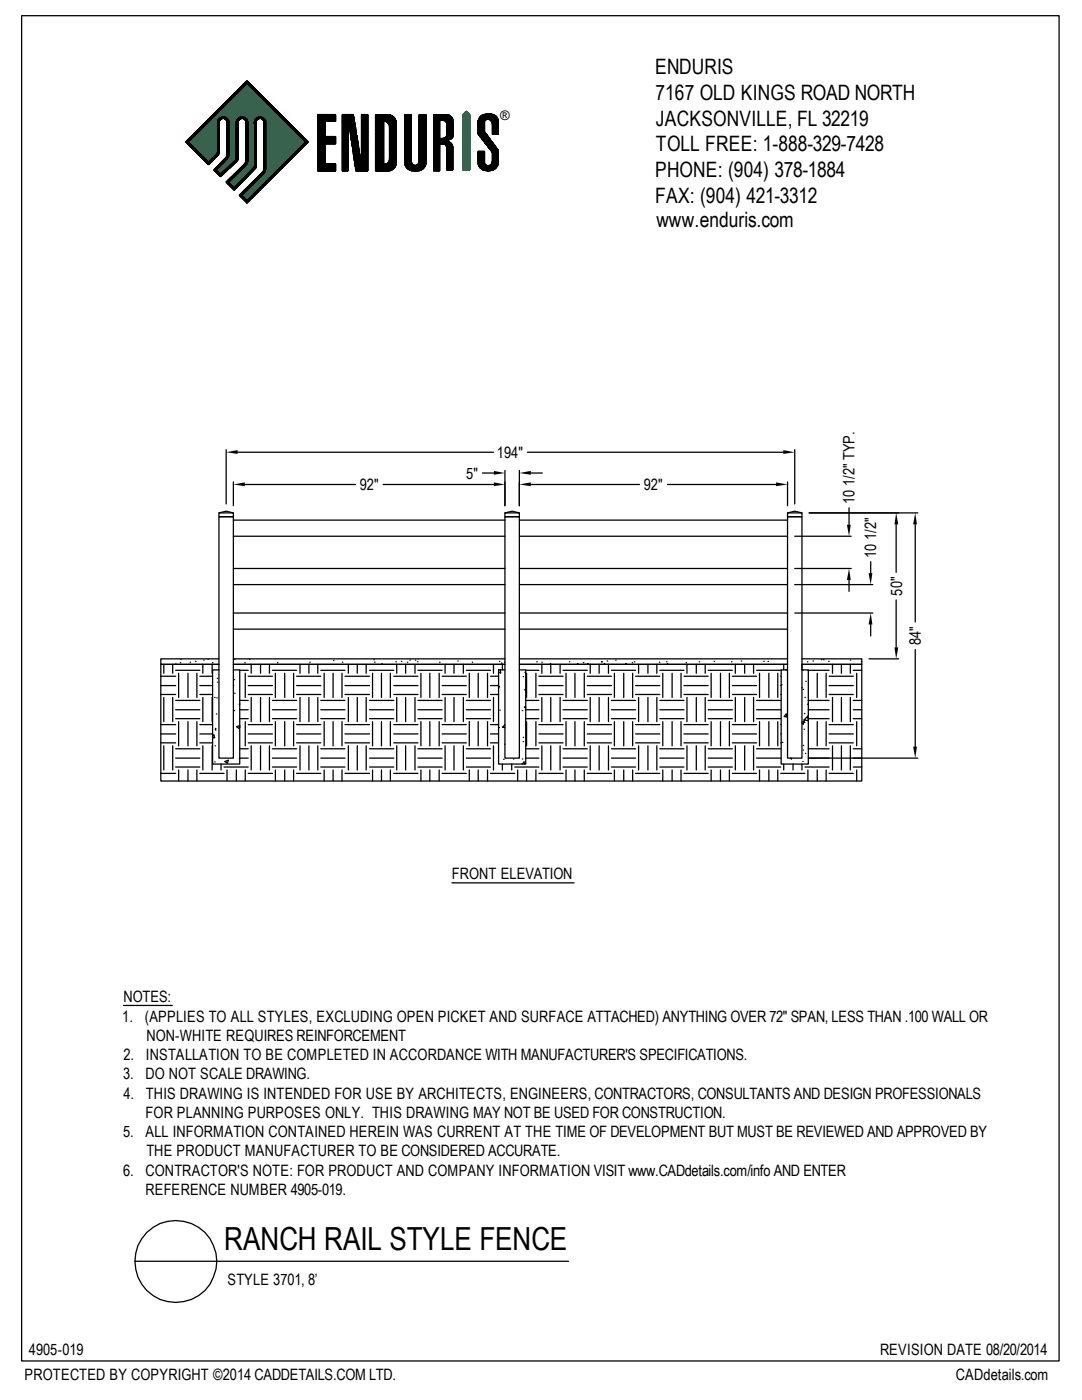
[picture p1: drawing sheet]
<svg xmlns="http://www.w3.org/2000/svg" width="216mm" height="279mm" viewBox="0 0 216 279" stroke-linecap="round" stroke-linejoin="round" font-family="sans-serif">
<defs><g id="words">
<text font-size="6.3" x="44.7" y="249.5">RANCH RAIL STYLE FENCE</text>
<g font-size="4.2">
<text x="130.7" y="14.7">ENDURIS</text>
<text x="130.8" y="19.9">7167 OLD KINGS ROAD NORTH</text>
<text x="130.9" y="25.1">JACKSONVILLE, FL 32219</text>
<text x="130.7" y="35.3">PHONE: (904) 378-1884</text>
<text x="130.9" y="30.1">TOLL FREE: 1-888-329-7428</text>
<text x="130.7" y="40.5">FAX: (904) 421-3312</text>
<text x="131" y="45.3">www.enduris.com</text>
</g>
<g font-size="3.1">
<text x="93" y="95.5">5&quot;</text>
<text x="99.1" y="91.4">194&quot;</text>
<text x="71.8" y="97.8">92&quot;</text>
<text x="128.4" y="97.8">92&quot;</text>
<text x="170.5" y="100.7" transform="rotate(-90 170.5 100.7)">10 1/2&quot; TYP.</text>
<text x="174.8" y="111.4" transform="rotate(-90 174.8 111.4)">10 1/2&quot;</text>
<text x="180" y="118.9" transform="rotate(-90 180 118.9)">50&quot;</text>
<text x="183.7" y="128.8" transform="rotate(-90 183.7 128.8)">84&quot;</text>
<text x="90.2" y="175.5">FRONT ELEVATION</text>
<text x="24.4" y="203.9">1.</text>
<text x="24.6" y="200.1">NOTES:</text>
<text x="28.9" y="203.9">(APPLIES TO ALL STYLES, EXCLUDING OPEN PICKET AND SURFACE ATTACHED) ANYTHING OVER 72&quot; SPAN, LESS THAN .100 WALL OR</text>
<text x="29.2" y="207.7">NON-WHITE REQUIRES REINFORCEMENT</text>
<text x="24.6" y="215.4">3.</text>
<text x="24.6" y="211.6">2.</text>
<text x="29" y="215.4">DO NOT SCALE DRAWING.</text>
<text x="29.1" y="211.6">INSTALLATION TO BE COMPLETED IN ACCORDANCE WITH MANUFACTURER'S SPECIFICATIONS.</text>
<text x="24.6" y="219.3">4.</text>
<text x="29.1" y="219.3">THIS DRAWING IS INTENDED FOR USE BY ARCHITECTS, ENGINEERS, CONTRACTORS, CONSULTANTS AND DESIGN PROFESSIONALS</text>
<text x="24.6" y="226.9">5.</text>
<text x="29" y="223.1">FOR PLANNING PURPOSES ONLY. THIS DRAWING MAY NOT BE USED FOR CONSTRUCTION.</text>
<text x="29" y="226.9">ALL INFORMATION CONTAINED HEREIN WAS CURRENT AT THE TIME OF DEVELOPMENT BUT MUST BE REVIEWED AND APPROVED BY</text>
<text x="29.2" y="230.8">THE PRODUCT MANUFACTURER TO BE CONSIDERED ACCURATE.</text>
<text x="24.6" y="234.6">6.</text>
<text x="29" y="238.5">REFERENCE NUMBER 4905-019.</text>
<text x="29" y="234.6">CONTRACTOR'S NOTE: FOR PRODUCT AND COMPANY INFORMATION VISIT www.CADdetails.com/info AND ENTER</text>
<text x="45.4" y="256.5">STYLE 3701, 8’</text>
<text x="4.9" y="275.4">PROTECTED BY COPYRIGHT ©2014 CADDETAILS.COM LTD.</text>
<text x="5.8" y="270.3">4905-019</text>
<text x="175.6" y="270.3">REVISION DATE 08/20/2014</text>
<text x="190.8" y="275.4">CADdetails.com</text>
</g>
<text font-size="2.6" x="99.8" y="23.9">®</text>
</g></defs>
<g fill="none" stroke="#000" stroke-width=".25">
<path d="M4.3 3.1h207v268.5h-207zM45.4 20h.5M45.5 19.9h.5M45.6 19.8h.5M45.6 19.7h.5M45.7 19.6h.5M45.8 19.6h.5M45.9 19.5h.5M46 19.4h.5M46.1 19.3h.5M46.1 19.2h.6M46.2 19.1h.5"/>
<path d="M46.3 19h.5M46.4 19h.5M46.6 18.8h.5M46.6 18.9h.4M46.7 18.7h.5M46.7 18.6h.5M46.8 18.5h.5M46.9 18.5h.5M47 18.4h.5M47.1 18.3h.5M47.2 18.2h.5M47.2 18.1h.6"/>
<path d="M47.4 17.9h.5M47.4 18h.4M47.5 17.9h.5M47.6 17.8h.5M47.8 17.6h.5M47.8 17.7h.4M47.8 17.5h.5M47.9 17.4h.5M48 17.4h.5M48.2 17.2h.5M48.2 17.3h.4M48.3 17.1h.5"/>
<path d="M48.3 17h.6M48.5 16.8h.5M48.5 16.9h.4M48.6 16.8h.5M48.7 16.7h.5M48.9 16.5h.8M48.9 16.6h.9M48.9 16.4h.7M49 16.3h.5M49.2 16.3h.2M49.3 16.2h.1M49.3 16.2l-12.2 12.2"/>
<path d="M49.3 16.2l12.1 12.2-12.1 12.1-1.5-1.6 4.4-4.4M49.4 16.7h.5M49.4 16.8h.6M49.5 16.8h.5M49.6 16.9h.5M49.7 17h.5M49.8 17.1h.5M49.9 17.2h.5M50 17.3h.5M50 17.4h.5M50.1 17.4h.5M50.2 17.5h.5"/>
<path d="M50.3 17.6h.5M50.4 17.7h.5M50.5 17.8h.5M50.5 17.9h.6M50.6 17.9h.5M50.7 18h.5M50.8 18.1h.5M50.9 18.2h.5M51 18.3h.5M51.1 18.4h.5M51.1 18.5h.5M51.2 18.5h.5"/>
<path d="M51.3 18.6h.5M51.4 18.7h.5M51.5 18.8h.5M51.6 18.9h.5M51.6 19h.6M51.7 19h.5M51.8 19.1h.5M51.9 19.2h.5M52 19.3h.5M52.1 19.4h.5M52.2 19.5h.5M52.2 19.6h.5"/>
<path d="M52.3 19.6h.5M52.4 19.7h.5M52.5 19.8h.5M52.6 19.9h.5M52.7 20h.5M37.1 28.3h.5M37.1 28.4h.5M37.2 28.2h.5M37.2 28.4h.5M37.3 28.1h.5M37.3 28.5h.5M37.3 28h.5"/>
<path d="M37.3 28.6h.5M37.4 27.9h.5M37.4 28.7h.5M37.5 27.9h.5M37.5 28.8h.5M37.6 27.8h.5M37.6 28.9h.5M37.7 27.7h.5M37.7 29h.5M37.8 27.6h.5M37.8 29h.5M37.8 27.5h.6"/>
<path d="M37.8 29.1h.6M37.9 27.4h.5M37.9 29.2h.5M38 27.3h.5M38 29.3h.5M38.1 27.3h.5M38.1 29.4h.5M38.2 27.2h.5M38.2 29.5h.5M38.3 27.1h.5M38.3 29.5h.5M38.4 27h.5"/>
<path d="M38.4 29.6h.5M38.4 26.9h.5M38.4 29.7h.5M38.5 26.8h.5M38.5 29.8h.5M38.6 26.8h.5M38.6 29.9h.5M38.7 26.7h.5M38.7 30h.5M38.8 26.6h.5M38.8 30.1h.5M38.9 26.5h.5"/>
<path d="M38.9 30.1h.5M38.9 26.4h.6M38.9 30.2h.6M39 26.3h.5M39 30.3h.5M39.1 26.2h.5M39.1 30.4h.5M39.2 26.2h.5M39.2 30.5h.5M39.3 26.1h.5M39.3 30.6h.5M39.4 26h.5"/>
<path d="M39.4 30.6h.5M39.5 25.9h.5M39.5 30.7h.5M39.5 25.8h.5M39.5 30.8h.5M39.6 25.7h.5M39.6 30.9h.5M39.7 25.7h.5M39.7 31h.5M39.8 25.6h.5M39.8 31.1h.5M39.9 25.5h.5"/>
<path d="M39.9 31.2h.5M40 25.4h.5M40 31.2h.5M40 25.3h.6M40 31.3h.6M40.1 25.2h.5M40.1 31.4h.5M40.2 25.1h.5M40.2 31.5h.5M40.3 25.1h.5M40.3 31.6h.5M40.4 25h.5"/>
<path d="M40.4 31.7h.5M40.5 24.9h.5M40.5 31.7h.5M40.6 24.8h.5M40.6 31.8h.5M40.6 24.7h.5M40.6 31.9h.5M40.7 24.6h.5M40.7 32h.5M40.8 24.6h.5M40.8 32.1h.5M40.9 24.5h.5"/>
<path d="M40.9 32.2h.5M41 24.4h.5M41 32.3h.5M41.1 24.3h.5M41.1 32.3h.5M41.1 24.2h.6M41.1 32.4h1M41.2 24.1h.5M41.2 32.5h.8M41.3 24h.5M41.3 32.6h.6M41.4 24h.5"/>
<path d="M41.4 32.7h.4M41.5 23.9h.5M41.5 32.8h.2M41.6 23.8h.5M41.7 23.7h.5M41.7 32.3h.5M41.7 23.6h.5M41.8 23.5h.5M41.8 32.2h.5M41.9 23.5h.5M41.9 32.1h.5M42 23.4h.5"/>
<path d="M42 32h.5M42.1 23.3h.5M42.1 31.9h.5M42.2 23.2h.5M42.2 31.8h.5M42.2 23.1h.6M42.2 31.7h.6M42.3 23h.5M42.3 31.7h.5M42.4 22.9h.5M42.4 31.6h.5M42.5 31.5h.5"/>
<path d="M42.6 22.8h.5M42.6 22.9h.4M42.6 31.4h.5M42.7 22.7h.5M42.7 31.3h.5M42.8 22.6h.5M42.8 31.2h.5M42.8 33.8h.5M42.8 33.9h.4M42.8 34h.4M42.8 34h.5M42.8 22.5h.5"/>
<path d="M42.8 33.7h.5M42.8 34.1h.5M42.9 22.4h.5M42.9 31.1h.5M42.9 33.6h.5M42.9 34.2h.5M43 22.4h.5M43 31h.5M43 31l-1.4 1.4-4.2-4 11.9-11.9 11.7 11.9-11.7 11.6-1.1-1.1M43.1 22.3h.5M43.1 30.9h.5M43.1 33.4h.5"/>
<path d="M43.1 33.5h.4M43.1 34.3h.4M43.1 34.4h.5M43.2 22.2h.5M43.2 30.8h.4M43.2 33.4h.5M43.2 34.5h.5M43.3 22.1h.5M43.3 30.6h.4M43.3 30.7h.4M43.3 33.3h.5M43.3 34.5h.5"/>
<path d="M43.3 22h.6M43.3 30.5h.5M43.3 33.2h.6M43.4 30.2l-.1 .4-.3 .4M43.4 24.6a1.08 1.08 0 0 1 1.1-1.3 1.08 1.08 0 0 1 1.1 1.3l-.1 6.6-.3 .5-2.1 2.3 .8 .8 3.1-2.7 .2-.5M43.4 21.9h.5M43.4 24.1h.5M43.4 24.2h.4M43.4 24.3h.4M43.4 24.4h.4M43.4 24.5h.4M43.4 24.6h.4"/>
<path d="M43.4 24.7h.4M43.4 24.8h.4M43.4 24.9h.4M43.4 25h.4M43.4 25.1h.4M43.4 25.2h.4M43.4 25.3h.4M43.4 25.4h.4M43.4 25.5h.4M43.4 25.6h.4M43.4 25.7h.4M43.4 25.8h.4"/>
<path d="M43.4 25.9h.4M43.4 26h.4M43.4 26.1h.4M43.4 26.2h.4M43.4 26.3h.4M43.4 26.4h.4M43.4 26.5h.4M43.4 26.6h.4M43.4 26.7h.4M43.4 26.8h.4M43.4 26.9h.4M43.4 27h.4"/>
<path d="M43.4 27.1h.4M43.4 27.2h.4M43.4 27.3h.4M43.4 27.4h.4M43.4 27.5h.4M43.4 27.6h.4M43.4 27.7h.4M43.4 27.8h.4M43.4 27.9h.4M43.4 28h.4M43.4 28.1h.4M43.4 28.2h.4"/>
<path d="M43.4 28.3h.4M43.4 28.4h.4M43.4 28.5h.4M43.4 28.6h.4M43.4 28.7h.4M43.4 28.8h.4M43.4 28.9h.4M43.4 29h.4M43.4 29.1h.4M43.4 29.2h.4M43.4 29.3h.4M43.4 29.4h.4"/>
<path d="M43.4 29.5h.4M43.4 29.6h.4M43.4 29.7h.4M43.4 29.8h.4M43.4 29.9h.4M43.4 30h.4M43.4 30.1h.4M43.4 30.2h.4M43.4 30.3h.4M43.4 30.4h.4M43.4 33.1h.5M43.4 34.6h.5"/>
<path d="M43.4 34.7h.5M43.4 24.6v5.6M43.5 21.8h.5M43.5 24h.4M43.5 33h.5M43.5 34.8h1M43.6 21.8h.5M43.6 23.8h.5M43.6 23.9h.4M43.6 32.9h.5M43.6 34.9h.8M43.7 21.7h.5"/>
<path d="M43.7 23.7h.6M43.7 32.9h.5M43.8 21.6h.5M43.8 23.6h1.5M43.8 32.8h.5M43.8 35h.5M43.8 35.1h.4M43.9 21.5h.5M43.9 23.5h1.3M43.9 32.7h.5M43.9 35.1h.2M43.9 32.6h.5"/>
<path d="M43.9 35.2h.1M44 21.3h.5M44 21.4h.4M44 23.5h1M44 32.5h.5M44 34.7h.6M44.1 21.3h.5M44.1 32.4h.5M44.2 21.2h.5M44.2 23.4h.7M44.2 32.3h.5M44.2 34.6h.5"/>
<path d="M44.3 21.1h.5M44.3 32.3h.5M44.3 34.5h.5M44.4 21h.5M44.4 32.2h.5M44.4 34.5h.5M44.4 20.9h.6M44.4 32.1h.6M44.4 34.4h.6M44.5 20.8h.5M44.5 32h.5M44.5 34.3h.5"/>
<path d="M44.6 20.7h.5M44.6 31.9h.4M44.6 34.2h.5M44.7 20.7h.5M44.7 31.8h.5M44.7 34.1h.5M44.8 20.6h.5M44.8 23.7h.6M44.8 31.7h.5M44.8 34h.5M44.9 20.5h.5M44.9 31.7h.4"/>
<path d="M44.9 34h.5M45 20.4h.5M45 23.8h.5M45 31.6h.4M45 33.9h.5M45 20.3h.6M45 23.9h.6M45 31.5h.5M45 31.5l-2.3 2.5 1.2 1.2M45.1 20.2h.5M45.1 24h.5M45.1 31.3h.5"/>
<path d="M45.1 31.4h.4M45.1 33.8h.5M45.1 36.3h.5M45.2 20.2h.5M45.2 24h.4M45.2 31.2h.4M45.2 33.7h.4M45.2 36.2h.5M45.2 36.4h.4M45.3 24.2l-.6-.6-.5 .1-.5 .6v5.9l-.3 .8-1.8 1.9-4.5-4.5M45.3 30.6v.5l-.3 .4M45.3 20.1h.5"/>
<path d="M45.3 24.1h.3M45.3 24.2h.3M45.3 24.3h.3M45.3 24.4h.3M45.3 24.5h.4M45.3 24.6h.3M45.3 24.7h.3M45.3 24.8h.3M45.3 24.9h.3M45.3 25h.3M45.3 25.1h.3M45.3 25.2h.3"/>
<path d="M45.3 25.3h.3M45.3 25.4h.3M45.3 25.5h.3M45.3 25.6h.3M45.3 25.7h.3M45.3 25.8h.3M45.3 25.9h.3M45.3 26h.3M45.3 26.1h.3M45.3 26.2h.3M45.3 26.3h.3M45.3 26.4h.3"/>
<path d="M45.3 26.5h.3M45.3 26.6h.3M45.3 26.7h.3M45.3 26.8h.3M45.3 26.9h.3M45.3 27h.3M45.3 27.1h.3M45.3 27.2h.3M45.3 27.3h.3M45.3 27.4h.3M45.3 27.5h.3M45.3 27.6h.3"/>
<path d="M45.3 27.7h.3M45.3 27.8h.3M45.3 27.9h.3M45.3 28h.3M45.3 28.1h.3M45.3 28.2h.3M45.3 28.3h.3M45.3 28.4h.3M45.3 28.5h.3M45.3 28.6h.3M45.3 28.7h.3M45.3 28.8h.3"/>
<path d="M45.3 28.9h.3M45.3 29h.3M45.3 29.1h.3M45.3 29.2h.3M45.3 29.3h.3M45.3 29.4h.3M45.3 29.5h.3M45.3 29.6h.3M45.3 29.7h.3M45.3 29.8h.3M45.3 29.9h.3M45.3 30h.3"/>
<path d="M45.3 30.1h.3M45.3 30.2h.3M45.3 30.3h.3M45.3 30.4h.3M45.3 30.5h.3M45.3 30.6h.3M45.3 30.7h.3M45.3 30.8h.3M45.3 30.9h.3M45.3 31h.3M45.3 31.1h.3M45.3 33.6h.5"/>
<path d="M45.3 36.2h.5M45.3 36.5h.4M45.3 24.2v6.4M45.4 33.5h.5M45.4 36.1h.5M45.4 36.6h.5M45.5 33.4h.5M45.5 36h.5M45.5 36.7h.4M45.5 36.7h.5M45.6 33.4h.5M45.6 35.9h.5"/>
<path d="M45.6 33.3h.5M45.6 35.8h.5M45.6 36.8h.5M45.7 33.2h.5M45.7 35.7h.5M45.7 36.9h.5M45.8 33.1h.5M45.8 35.6h.5M45.8 37h.4M45.8 37.1h.5M45.9 33h.5M45.9 35.6h.5"/>
<path d="M46 32.9h.5M46 35.5h.5M46 37.2h.4M46.1 32.9h.5M46.1 37.3h.5M46.1 32.8h.6M46.1 35.3h.6M46.1 35.4h.5M46.1 37.4h.6M46.2 32.7h.5M46.2 35.2h.6M46.3 32.6h.5"/>
<path d="M46.3 37.5h.9M46.4 35.1h.4M46.4 37.6h.7M46.5 32.5h.5M46.5 35.1h.4M46.5 37.7h.5M46.5 37.8h.5M46.6 32.4h.4M46.6 35h.4M46.7 32.3h.5M46.7 34.9h.5M46.7 37.8h.1"/>
<path d="M46.7 37.9h.1M46.7 34.7h.6M46.7 34.8h.5M46.8 32.2h.5M46.8 37.4h.5M46.9 32.1h.4M46.9 34.6h.4M46.9 37.3h.5M46.9 37.3h.4M47 32h.4M47 34.5h.5M47.1 31.8h.4"/>
<path d="M47.1 31.9h.3M47.1 34.5h.5M47.1 37.1h.5M47.1 37.2h.4M47.2 24.7h.1M47.2 24.2h.4M47.2 24.3h.3M47.2 24.4h.3M47.2 24.5h.3M47.2 24.6h.3M47.2 24.8h.3M47.2 24.9h.3"/>
<path d="M47.2 25h.3M47.2 25.1h.3M47.2 25.2h.3M47.2 25.3h.3M47.2 25.4h.3M47.2 25.5h.3M47.2 25.6h.3M47.2 25.7h.3M47.2 25.8h.3M47.2 25.9h.3M47.2 26h.3M47.2 26.1h.3"/>
<path d="M47.2 26.2h.3M47.2 26.3h.3M47.2 26.4h.3M47.2 26.5h.3M47.2 26.6h.3M47.2 26.7h.3M47.2 26.8h.3M47.2 26.9h.3M47.2 27h.3M47.2 27.1h.3M47.2 27.2h.3M47.2 27.3h.3"/>
<path d="M47.2 27.4h.3M47.2 27.5h.3M47.2 27.6h.3M47.2 27.7h.3M47.2 27.8h.3M47.2 27.9h.3M47.2 28h.3M47.2 28.1h.3M47.2 28.2h.3M47.2 28.3h.3M47.2 28.4h.3M47.2 28.5h.3"/>
<path d="M47.2 28.6h.3M47.2 28.7h.3M47.2 28.8h.3M47.2 28.9h.3M47.2 29h.3M47.2 29.1h.3M47.2 29.2h.3M47.2 29.3h.3M47.2 29.4h.3M47.2 29.5h.3M47.2 29.6h.3M47.2 29.7h.3"/>
<path d="M47.2 29.8h.3M47.2 29.9h.3M47.2 30h.3M47.2 30.1h.3M47.2 30.2h.3M47.2 30.3h.3M47.2 30.4h.3M47.2 30.5h.3M47.2 30.6h.3M47.2 30.7h.3M47.2 30.8h.3M47.2 30.9h.3"/>
<path d="M47.2 31h.3M47.2 31.1h.3M47.2 31.2h.3M47.2 31.3h.3M47.2 31.4h.3M47.2 31.5h.3M47.2 31.6h.3M47.2 31.7h.3M47.2 34.4h.5M47.2 37h.5M47.2 24h.5M47.2 24.1h.4"/>
<path d="M47.2 34.3h.5M47.2 36.9h.6M47.3 23.9h.5M47.3 24h.4M47.3 34.2h.5M47.4 23.8h.5M47.4 34.1h.5M47.4 36.7h.5M47.4 36.8h.4M47.5 24.7h-.3a1.12 1.12 0 0 1 1-1.4 1.12 1.12 0 0 1 1.2 1.3l-.1 7.9-.4 .5-3.3 3.3 1.1 1.2 3.9-4.1M47.5 23.7h.6M47.5 24.6h-.3v7"/>
<path d="M47.5 34h.5M47.5 36.7h.5M47.6 23.6h1.5M47.6 34h.5M47.6 36.6h.5M47.7 23.5h1.2M47.7 33.9h.5M47.7 36.5h.5M47.8 33.8h.5M47.8 36.4h.5M47.8 23.5h1.1M47.8 33.7h.5"/>
<path d="M47.8 36.3h.5M47.8 38.9h.5M47.8 39h.5M47.9 33.6h.5M47.9 36.2h.5M47.9 38.8h.5M47.9 39.1h.4M48 23.4h.6M48 33.5h.5M48 36.2h.5M48 38.7h.5M48 39.2h.5"/>
<path d="M48.1 33.4h.5M48.1 36.1h.5M48.1 39.3h.5M48.2 33.4h.5M48.2 36h.5M48.2 38.5h.5M48.2 38.6h.4M48.2 39.4h.4M48.3 33.3h.5M48.3 35.9h.5M48.3 38.4h.5M48.3 39.5h.5"/>
<path d="M48.3 33.2h.6M48.3 35.8h.6M48.3 38.4h.6M48.3 39.5h.6M48.4 33.1h.5M48.4 35.7h.5M48.4 39.6h.5M48.5 23.7h.7M48.5 33h.5M48.5 35.6h.5M48.5 38.2h.5M48.5 38.3h.4"/>
<path d="M48.5 39.7h.4M48.6 32.9h.5M48.6 35.6h.5M48.6 38.1h.5M48.6 39.8h.5M48.7 32.9h.5M48.7 35.5h.5M48.7 38h.5M48.7 39.9h.5M48.8 23.8h.5M48.8 32.8h.4M48.8 35.4h.5"/>
<path d="M48.8 40h.5M48.8 32.8l-3.7 3.5M48.9 23.9h.4M48.9 32.7h.4M48.9 35.3h.5M48.9 37.9h.4M48.9 24h.5M48.9 32.5h.5M48.9 32.6h.4M48.9 35.2h.5M48.9 37.8h.5M49 24h.4"/>
<path d="M49 24.1h.4M49 32.3h.4M49 32.4h.4M49 35.1h.4M49.1 24.3l-.2-.4a.9 .9 0 0 0-1.5 .4l-.1 7.6-.1 .4-3.3 2.9M49.1 24.2h.3M49.1 24.3h.3M49.1 24.4h.3M49.1 24.5h.3M49.1 24.6h.3M49.1 24.7h.3M49.1 24.8h.3"/>
<path d="M49.1 24.9h.3M49.1 25h.3M49.1 25.1h.3M49.1 25.2h.3M49.1 25.3h.3M49.1 25.4h.3M49.1 25.5h.3M49.1 25.6h.3M49.1 25.7h.3M49.1 25.8h.3M49.1 25.9h.3M49.1 26h.3"/>
<path d="M49.1 26.1h.3M49.1 26.2h.3M49.1 26.3h.3M49.1 26.4h.3M49.1 26.5h.3M49.1 26.6h.3M49.1 26.7h.3M49.1 26.8h.3M49.1 26.9h.3M49.1 27h.3M49.1 27.1h.3M49.1 27.2h.3"/>
<path d="M49.1 27.3h.3M49.1 27.4h.3M49.1 27.5h.3M49.1 27.6h.3M49.1 27.7h.3M49.1 27.8h.3M49.1 27.9h.3M49.1 28h.3M49.1 28.1h.3M49.1 28.2h.3M49.1 28.3h.3M49.1 28.4h.3"/>
<path d="M49.1 28.5h.3M49.1 28.6h.3M49.1 28.7h.3M49.1 28.8h.3M49.1 28.9h.3M49.1 29h.3M49.1 29.1h.3M49.1 29.2h.3M49.1 29.3h.3M49.1 29.4h.3M49.1 29.5h.3M49.1 29.6h.3"/>
<path d="M49.1 29.7h.3M49.1 29.8h.3M49.1 29.9h.3M49.1 30h.3M49.1 30.1h.3M49.1 30.2h.3M49.1 30.3h.3M49.1 30.4h.3M49.1 30.5h.3M49.1 30.6h.3M49.1 30.7h.3M49.1 30.8h.3"/>
<path d="M49.1 30.9h.3M49.1 31h.3M49.1 31.1h.3M49.1 31.2h.3M49.1 31.3h.3M49.1 31.4h.3M49.1 31.5h.3M49.1 31.6h.3M49.1 31.7h.3M49.1 31.8h.3M49.1 31.9h.3M49.1 32h.3"/>
<path d="M49.1 32.1h.3M49.1 32.2h.3M49.1 32.3h.3M49.1 35.1h.5M49.1 37.7h.4M49.1 24.3v7.8M49.1 32.1l-.3 .7M49.2 35h.4M49.2 37.6h.4M49.3 34.9h.4M49.3 37.4h.6M49.3 37.5h.4"/>
<path d="M49.4 34.8h.4M49.4 37.3h.5M49.4 40h.5M49.4 34.7h.6M49.4 37.3h.6M49.4 39.9h.6M49.5 34.5h.5M49.5 34.6h.5M49.5 39.8h.5M49.6 37.1h.6M49.6 37.2h.4M49.6 39.7h.4"/>
<path d="M49.7 34.5h.4M49.7 37h.5M49.7 39.6h.5M49.8 34.3h.5M49.8 34.4h.4M49.8 36.9h.5M49.8 39.5h.5M49.9 34.2h.5M49.9 39.5h.5M50 36.7h.5M50 36.8h.4M50 39.4h.5"/>
<path d="M50 34h.5M50 34.1h.5M50 39.3h.5M50.1 34h.5M50.1 36.6h.5M50.1 39.2h.5M50.2 33.9h.5M50.2 39.1h.5M50.3 33.8h.5M50.3 36.5h.4M50.3 39h.5M50.4 33.7h.5"/>
<path d="M50.4 36.3h.6M50.4 36.4h.4M50.4 38.9h.5M50.5 33.6h.5M50.5 38.9h.5M50.5 33.5h.6M50.5 36.2h.6M50.5 36.2h.5M50.5 38.8h.6M50.6 33.4h.5M50.6 38.7h.5M50.7 24.4h.4"/>
<path d="M50.7 24.5h.4M50.7 24.6h.4M50.7 33.3h.4M50.7 33.4h.4M50.7 36.1h.4M50.7 38.6h.5M50.8 24.7v-.5a1.09 1.09 0 0 1 1.3-.7 1.09 1.09 0 0 1 .8 1.2M50.8 24h.4M50.8 24.1h.3M50.8 24.2h.3M50.8 24.3h.3M50.8 24.7h.3"/>
<path d="M50.8 24.8h.3M50.8 24.9h.3M50.8 25h.3M50.8 25.1h.3M50.8 25.2h.3M50.8 25.3h.3M50.8 25.4h.3M50.8 25.5h.3M50.8 25.6h.3M50.8 25.7h.3M50.8 25.8h.3M50.8 25.9h.3"/>
<path d="M50.8 26h.3M50.8 26.1h.3M50.8 26.2h.3M50.8 26.3h.3M50.8 26.4h.3M50.8 26.5h.3M50.8 26.6h.3M50.8 26.7h.3M50.8 26.8h.3M50.8 26.9h.3M50.8 27h.3M50.8 27.1h.3"/>
<path d="M50.8 27.2h.3M50.8 27.3h.3M50.8 27.4h.3M50.8 27.5h.3M50.8 27.6h.3M50.8 27.7h.3M50.8 27.8h.3M50.8 27.9h.3M50.8 28h.3M50.8 28.1h.3M50.8 28.2h.3M50.8 28.3h.3"/>
<path d="M50.8 28.4h.3M50.8 28.5h.3M50.8 28.6h.3M50.8 28.7h.3M50.8 28.8h.3M50.8 28.9h.3M50.8 29h.3M50.8 29.1h.3M50.8 29.2h.3M50.8 29.3h.3M50.8 29.4h.3M50.8 29.5h.3"/>
<path d="M50.8 29.6h.3M50.8 29.7h.3M50.8 29.8h.3M50.8 29.9h.3M50.8 30h.3M50.8 30.1h.3M50.8 30.2h.3M50.8 30.3h.3M50.8 30.4h.3M50.8 30.5h.3M50.8 30.6h.3M50.8 30.7h.3"/>
<path d="M50.8 30.8h.3M50.8 30.9h.3M50.8 31h.3M50.8 31.1h.3M50.8 31.2h.3M50.8 31.3h.3M50.8 31.4h.3M50.8 31.5h.3M50.8 31.6h.3M50.8 31.7h.3M50.8 31.8h.3M50.8 31.9h.3"/>
<path d="M50.8 32h.3M50.8 32.1h.3M50.8 32.2h.3M50.8 32.3h.3M50.8 32.4h.3M50.8 32.5h.3M50.8 32.6h.3M50.8 32.7h.3M50.8 32.8h.3M50.8 32.9h.3M50.8 33h.3M50.8 33.1h.3"/>
<path d="M50.8 33.2h.3M50.8 36h.5M50.8 38.5h.5M50.8 24.7v8.5M50.8 33.2l-.2 .2M50.9 23.9h.5M50.9 24h.4M50.9 35.8h.5M50.9 35.9h.4M50.9 38.4h.5M51 23.8h.5M51 38.4h.5"/>
<path d="M51.1 23.7h.5M51.1 35.7h.4M51.1 38.3h.5M51.1 23.6h1.6M51.1 35.6h.5M51.1 38.2h.5M51.2 23.5h1.4M51.2 35.5h.5M51.2 35.6h.4M51.2 38.1h.5M51.3 38h.5M51.4 23.5h1"/>
<path d="M51.4 35.4h.4M51.4 37.9h.5M51.5 35.3h.4M51.5 37.8h.5M51.6 23.4h.6M51.6 35.2h.5M51.6 37.8h.5M51.6 35.1h.5M51.6 37.7h.6M51.7 35.1h.5M51.7 37.6h.5M51.8 35h.4"/>
<path d="M51.8 37.5h.5M51.9 34.9h.5M51.9 37.4h.5M52 34.7h.5M52 34.8h.4M52 37.3h.5M52.1 37.3h.5M52.2 23.7h.5M52.2 34.6h.4M52.2 37.2h.5M52.2 34.5h.5M52.2 37.1h.5"/>
<path d="M52.3 23.8h.5M52.3 34.4h.5M52.3 34.5h.4M52.3 37h.5M52.4 23.9h.5M52.4 36.9h.5M52.5 24h.4M52.5 34.2h.4M52.5 34.3h.3M52.5 36.8h.5M52.6 24h.4M52.6 34h.3"/>
<path d="M52.6 34.1h.3M52.6 36.7h.5M52.7 24.3l-.2-.4a.9 .9 0 0 0-1.4 .4v9l-.3 .4-4.1 4.2-1.6-1.6M52.7 33.6l-.1 .5-.4 .4M52.7 24.1h.3M52.7 24.2h.3M52.7 24.3h.3M52.7 24.4h.3M52.7 24.5h.3M52.7 24.6h.3M52.7 24.7h.3M52.7 24.8h.3"/>
<path d="M52.7 24.9h.3M52.7 25h.3M52.7 25.1h.3M52.7 25.2h.3M52.7 25.3h.3M52.7 25.4h.3M52.7 25.5h.3M52.7 25.6h.3M52.7 25.7h.3M52.7 25.8h.3M52.7 25.9h.3M52.7 26h.3"/>
<path d="M52.7 26.1h.3M52.7 26.2h.3M52.7 26.3h.3M52.7 26.4h.3M52.7 26.5h.3M52.7 26.6h.3M52.7 26.7h.3M52.7 26.8h.3M52.7 26.9h.3M52.7 27h.3M52.7 27.1h.3M52.7 27.2h.3"/>
<path d="M52.7 27.3h.3M52.7 27.4h.3M52.7 27.5h.3M52.7 27.6h.3M52.7 27.7h.3M52.7 27.8h.3M52.7 27.9h.3M52.7 28h.3M52.7 28.1h.3M52.7 28.2h.3M52.7 28.3h.3M52.7 28.4h.3"/>
<path d="M52.7 28.5h.3M52.7 28.6h.3M52.7 28.7h.3M52.7 28.8h.3M52.7 28.9h.3M52.7 29h.3M52.7 29.1h.3M52.7 29.2h.3M52.7 29.3h.3M52.7 29.4h.3M52.7 29.5h.3M52.7 29.6h.3"/>
<path d="M52.7 29.7h.3M52.7 29.8h.3M52.7 29.9h.3M52.7 30h.3M52.7 30.1h.3M52.7 30.2h.3M52.7 30.3h.3M52.7 30.4h.3M52.7 30.5h.3M52.7 30.6h.3M52.7 30.7h.3M52.7 30.8h.3"/>
<path d="M52.7 30.9h.3M52.7 31h.3M52.7 31.1h.3M52.7 31.2h.3M52.7 31.3h.3M52.7 31.4h.3M52.7 31.5h.3M52.7 31.6h.3M52.7 31.7h.3M52.7 31.8h.3M52.7 31.9h.3M52.7 32h.3"/>
<path d="M52.7 32.1h.3M52.7 32.2h.3M52.7 32.3h.3M52.7 32.4h.3M52.7 32.5h.3M52.7 32.6h.3M52.7 32.7h.3M52.7 32.8h.3M52.7 32.9h.3M52.7 33h.3M52.7 33.1h.3M52.7 33.2h.3"/>
<path d="M52.7 33.3h.3M52.7 33.4h.3M52.7 33.5h.3M52.7 33.6h.3M52.7 33.7h.3M52.7 33.8h.3M52.7 33.9h.3M52.7 34h.2M52.7 36.7h.5M52.7 24.3v9.3M52.7 20.1h.6M52.7 36.6h.6"/>
<path d="M52.8 20.2h.5M52.8 36.5h.5M52.9 24.6v9l-.2 .6-.3 .5-4.2 4.3M52.9 20.2h.5M52.9 36.4h.5M53 20.3h.5M53 36.3h.5M53.1 20.4h.5M53.1 36.2h.5M53.2 20.5h.5M53.2 36.2h.5M53.3 20.6h.5"/>
<path d="M53.3 36.1h.5M53.3 20.7h.5M53.3 36h.5M53.4 20.7h.5M53.4 35.9h.5M53.5 20.8h.5M53.5 35.8h.5M53.6 20.9h.5M53.6 35.7h.5M53.7 21h.5M53.7 35.6h.5M53.8 21.1h.5"/>
<path d="M53.8 35.6h.5M53.8 21.2h.6M53.8 35.5h.6M53.9 21.3h.5M53.9 35.4h.5M54 21.3h.5M54 35.3h.5M54.1 21.4h.5M54.1 35.2h.5M54.2 21.5h.5M54.2 35.1h.5M54.3 21.6h.5"/>
<path d="M54.3 35.1h.5M54.4 21.7h.5M54.4 35h.5M54.4 21.8h.5M54.4 34.9h.5M54.5 21.8h.5M54.5 34.8h.5M54.6 21.9h.5M54.6 34.7h.5M54.7 22h.5M54.7 34.6h.5M54.8 22.1h.5"/>
<path d="M54.8 34.5h.5M54.9 22.2h.5M54.9 34.5h.5M54.9 22.3h.6M54.9 34.4h.6M55 22.4h.5M55 34.3h.5M55.1 22.4h.5M55.1 34.2h.5M55.2 22.5h.5M55.2 34.1h.5M55.3 22.6h.5"/>
<path d="M55.3 34h.5M55.4 22.7h.5M55.4 34h.5M55.5 22.8h.5M55.5 33.9h.5M55.5 22.9h.5M55.5 33.8h.5M55.6 22.9h.5M55.6 33.7h.5M55.7 23h.5M55.7 33.6h.5M55.8 23.1h.5"/>
<path d="M55.8 33.5h.5M55.9 23.2h.5M55.9 33.4h.5M56 23.3h.5M56 33.4h.5M56 23.4h.6M56 33.3h.6M56.1 23.5h.5M56.1 33.2h.5M56.2 23.5h.5M56.2 33.1h.5M56.3 23.6h.5"/>
<path d="M56.3 33h.5M56.4 23.7h.5M56.4 32.9h.5M56.5 23.8h.5M56.5 32.9h.5M56.6 23.9h.5M56.6 32.8h.5M56.6 24h.5M56.6 32.7h.5M56.7 24h.5M56.7 32.6h.5M56.8 24.1h.5"/>
<path d="M56.8 32.5h.5M56.9 24.2h.5M56.9 32.4h.5M57 24.3h.5M57 32.3h.5M57.1 24.4h.5M57.1 32.3h.5M57.1 24.5h.6M57.1 32.2h.6M57.2 24.6h.5M57.2 32.1h.5M57.3 24.6h.5"/>
<path d="M57.3 32h.5M57.4 24.7h.5M57.4 31.9h.5M57.5 24.8h.5M57.5 31.8h.5M57.6 24.9h.5M57.6 31.7h.5M57.7 25h.5M57.7 31.7h.5M57.7 25.1h.6M57.7 31.6h.6M57.8 25.1h.5"/>
<path d="M57.8 31.5h.5M57.9 25.2h.5M57.9 31.4h.5M58 25.3h.5M58 31.3h.5M58.1 25.4h.5M58.1 31.2h.5M58.2 25.5h.5M58.2 31.2h.5M58.3 25.6h.5M58.3 31.1h.5M58.3 25.7h.5"/>
<path d="M58.3 31h.5M58.4 25.7h.5M58.4 30.9h.5M58.5 25.8h.5M58.5 30.8h.5M58.6 25.9h.5M58.6 30.7h.5M58.7 26h.5M58.7 30.6h.5M58.8 26.1h.5M58.8 30.6h.5M58.8 26.2h.6"/>
<path d="M58.8 30.5h.6M58.9 26.2h.5M58.9 30.4h.5M59 26.3h.5M59 30.3h.5M59.1 26.4h.5M59.1 30.2h.5M59.2 26.5h.5M59.2 30.1h.5M59.3 26.6h.5M59.3 30.1h.5M59.4 26.7h.5"/>
<path d="M59.4 30h.5M59.4 26.8h.5M59.4 29.9h.5M59.5 26.8h.5M59.5 29.8h.5M59.6 26.9h.5M59.6 29.7h.5M59.7 27h.5M59.7 29.6h.5M59.8 27.1h.5M59.8 29.5h.5M59.9 27.2h.5"/>
<path d="M59.9 29.5h.5M59.9 27.3h.6M59.9 29.4h.6M60 27.3h.5M60 29.3h.5M60.1 27.4h.5M60.1 29.2h.5M60.2 27.5h.5M60.2 29.1h.5M60.3 27.6h.5M60.3 29h.5M60.4 27.7h.5"/>
<path d="M60.4 29h.5M60.5 27.8h.5M60.5 28.9h.5M60.5 27.9h.5M60.5 28.8h.5M60.6 27.9h.5M60.6 28.7h.5M60.7 28h.5M60.7 28.6h.5M60.8 28.1h.5M60.8 28.5h.5M60.9 28.2h.5"/>
<path d="M60.9 28.4h.5M61 28.3h.5M61 28.4h.5M63.4 22.9h3.5v1.3h-2.1v3.1h2.1v1.4h-2.1v4h2.1v1.4h-3.5zM63.4 22.9h3.6M63.4 23h3.6M63.4 23.1h3.6M63.4 23.2h3.6M63.4 23.3h3.6M63.4 23.4h3.6M63.4 23.5h3.6M63.4 23.6h3.6"/>
<path d="M63.4 23.7h3.6M63.4 23.8h3.6M63.4 23.9h3.6M63.4 24h3.6M63.4 24.1h3.6M63.4 24.2h3.6M63.4 24.3h1.5M63.4 24.4h1.5M63.4 24.5h1.5M63.4 24.6h1.5M63.4 24.7h1.5M63.4 24.8h1.5"/>
<path d="M63.4 24.9h1.5M63.4 25h1.5M63.4 25.1h1.5M63.4 25.2h1.5M63.4 25.3h1.5M63.4 25.4h1.5M63.4 25.5h1.5M63.4 25.6h1.5M63.4 25.7h1.5M63.4 25.8h1.5M63.4 25.9h1.5M63.4 26h1.5"/>
<path d="M63.4 26.1h1.5M63.4 26.2h1.5M63.4 26.3h1.5M63.4 26.4h1.5M63.4 26.5h1.5M63.4 26.6h1.5M63.4 26.7h1.5M63.4 26.8h1.5M63.4 26.9h1.5M63.4 27h1.5M63.4 27.1h1.5M63.4 27.2h1.5"/>
<path d="M63.4 27.3h3.6M63.4 27.4h3.6M63.4 27.5h3.6M63.4 27.6h3.6M63.4 27.7h3.6M63.4 27.8h3.6M63.4 27.9h3.6M63.4 28h3.6M63.4 28.1h3.6M63.4 28.2h3.6M63.4 28.3h3.6M63.4 28.4h3.6"/>
<path d="M63.4 28.5h3.6M63.4 28.6h3.6M63.4 28.7h3.6M63.4 28.8h1.5M63.4 28.9h1.5M63.4 29h1.5M63.4 29.1h1.5M63.4 29.2h1.5M63.4 29.3h1.5M63.4 29.4h1.5M63.4 29.5h1.5M63.4 29.6h1.5"/>
<path d="M63.4 29.7h1.5M63.4 29.8h1.5M63.4 29.9h1.5M63.4 30h1.5M63.4 30.1h1.5M63.4 30.2h1.5M63.4 30.3h1.5M63.4 30.4h1.5M63.4 30.5h1.5M63.4 30.6h1.5M63.4 30.7h1.5M63.4 30.8h1.5"/>
<path d="M63.4 30.9h1.5M63.4 31h1.5M63.4 31.1h1.5M63.4 31.2h1.5M63.4 31.3h1.5M63.4 31.4h1.5M63.4 31.5h1.5M63.4 31.6h1.5M63.4 31.7h1.5M63.4 31.8h1.5M63.4 31.9h1.5M63.4 32h1.5"/>
<path d="M63.4 32.1h1.5M63.4 32.2h1.5M63.4 32.3h1.5M63.4 32.4h1.5M63.4 32.5h1.5M63.4 32.6h1.5M63.4 32.7h1.5M63.4 32.8h3.6M63.4 32.9h3.6M63.4 33h3.6M63.4 33.1h3.6M63.4 33.2h3.6"/>
<path d="M63.4 33.3h3.6M63.4 33.4h3.6M63.4 33.5h3.6M63.4 33.6h3.6M63.4 33.7h3.6M63.4 33.8h3.6M63.4 33.9h3.6M63.4 34h3.6M63.4 34.1h3.6M68.3 22.9h2.1l1.6 9.8h.1v-9.8h1.2v11.2h-2.3l-1.4-9.6h-.3v9.6h-1zM68.3 22.9h2.2M68.3 23h2.2"/>
<path d="M68.3 23.1h2.2M68.3 23.2h2.2M68.3 23.3h2.3M68.3 23.4h2.3M68.3 23.5h2.3M68.3 23.6h2.3M68.3 23.7h2.3M68.3 23.8h2.3M68.3 23.9h2.4M68.3 24h2.4M68.3 24.1h2.4M68.3 24.2h2.4"/>
<path d="M68.3 24.3h2.4M68.3 24.4h2.5M68.3 24.5h1.1M68.3 24.6h1.1M68.3 24.7h1.1M68.3 24.8h1.1M68.3 24.9h1.1M68.3 25h1.1M68.3 25.1h1.1M68.3 25.2h1.1M68.3 25.3h1.1M68.3 25.4h1.1"/>
<path d="M68.3 25.5h1.1M68.3 25.6h1.1M68.3 25.7h1.1M68.3 25.8h1.1M68.3 25.9h1.1M68.3 26h1.1M68.3 26.1h1.1M68.3 26.2h1.1M68.3 26.3h1.1M68.3 26.4h1.1M68.3 26.5h1.1M68.3 26.6h1.1"/>
<path d="M68.3 26.7h1.1M68.3 26.8h1.1M68.3 26.9h1.1M68.3 27h1.1M68.3 27.1h1.1M68.3 27.2h1.1M68.3 27.3h1.1M68.3 27.4h1.1M68.3 27.5h1.1M68.3 27.6h1.1M68.3 27.7h1.1M68.3 27.8h1.1"/>
<path d="M68.3 27.9h1.1M68.3 28h1.1M68.3 28.1h1.1M68.3 28.2h1.1M68.3 28.3h1.1M68.3 28.4h1.1M68.3 28.5h1.1M68.3 28.6h1.1M68.3 28.7h1.1M68.3 28.8h1.1M68.3 28.9h1.1M68.3 29h1.1"/>
<path d="M68.3 29.1h1.1M68.3 29.2h1.1M68.3 29.3h1.1M68.3 29.4h1.1M68.3 29.5h1.1M68.3 29.6h1.1M68.3 29.7h1.1M68.3 29.8h1.1M68.3 29.9h1.1M68.3 30h1.1M68.3 30.1h1.1M68.3 30.2h1.1"/>
<path d="M68.3 30.3h1.1M68.3 30.4h1.1M68.3 30.5h1.1M68.3 30.6h1.1M68.3 30.7h1.1M68.3 30.8h1.1M68.3 30.9h1.1M68.3 31h1.1M68.3 31.1h1.1M68.3 31.2h1.1M68.3 31.3h1.1M68.3 31.4h1.1"/>
<path d="M68.3 31.5h1.1M68.3 31.6h1.1M68.3 31.7h1.1M68.3 31.8h1.1M68.3 31.9h1.1M68.3 32h1.1M68.3 32.1h1.1M68.3 32.2h1.1M68.3 32.3h1.1M68.3 32.4h1.1M68.3 32.5h1.1M68.3 32.6h1.1"/>
<path d="M68.3 32.7h1.1M68.3 32.8h1.1M68.3 32.9h1.1M68.3 33h1.1M68.3 33.1h1.1M68.3 33.2h1.1M68.3 33.3h1.1M68.3 33.4h1.1M68.3 33.5h1.1M68.3 33.6h1.1M68.3 33.7h1.1M68.3 33.8h1.1"/>
<path d="M68.3 33.9h1.1M68.3 34h1.1M68.3 34.1h1.1M69.6 24.5h1.2M69.6 24.6h1.2M69.7 24.6h1.1M69.7 24.7h1.1M69.7 24.8h1.1M69.7 24.9h1.2M69.7 25h1.2M69.7 25.1h1.2M69.8 25.2h1.1"/>
<path d="M69.8 25.3h1.1M69.8 25.4h1.2M69.8 25.5h1.2M69.8 25.6h1.2M69.8 25.7h1.2M69.8 25.8h1.2M69.8 25.9h1.2M69.8 26h1.2M69.8 26.1h1.2M69.8 26.2h1.2M69.9 26.3h1.1M69.9 26.4h1.1"/>
<path d="M69.9 26.5h1.2M69.9 26.6h1.2M69.9 26.7h1.2M69.9 26.8h1.2M70 26.9h1.1M70 27h1.2M70 27.1h1.2M70 27.2h1.2M70 27.3h1.2M70 27.4h1.2M70.1 27.5h1.2M70.1 27.6h1.2"/>
<path d="M70.1 27.7h1.2M70.1 27.8h1.2M70.1 27.9h1.2M70.1 28h1.3M70.2 28.1h1.2M70.2 28.2h1.2M70.2 28.3h1.2M70.2 28.4h1.2M70.2 28.5h1.3M70.2 28.6h1.3M70.3 28.7h1.2M70.3 28.8h1.2"/>
<path d="M70.3 28.9h1.2M70.3 29h1.2M70.3 29.1h1.2M70.3 29.2h1.2M70.4 29.3h1.1M70.4 29.4h1.1M70.4 29.5h1.1M70.4 29.6h1.2M70.4 29.7h1.2M70.4 29.8h1.2M70.4 29.9h1.2M70.4 30h1.2"/>
<path d="M70.4 30.1h1.2M70.4 30.1h1.3M70.4 30.2h1.3M70.4 30.3h1.3M70.5 30.4h1.2M70.5 30.5h1.2M70.5 30.6h1.2M70.5 30.7h1.3M70.5 30.8h1.3M70.5 30.9h1.3M70.6 31h1.2M70.6 31.1h1.2"/>
<path d="M70.6 31.2h1.2M70.6 31.2h1.3M70.6 31.3h1.3M70.6 31.4h1.3M70.6 31.5h1.3M70.7 31.6h1.2M70.7 31.7h1.2M70.7 31.7h1.3M70.7 31.8h1.3M70.7 31.9h1.3M70.7 32h1.3M70.8 32.1h1.2"/>
<path d="M70.8 32.2h1.2M70.8 32.3h1.3M70.8 32.4h1.3M70.8 32.5h1.3M70.8 32.6h1.3M70.9 32.7h2.5M70.9 32.8h2.5M70.9 32.9h2.5M70.9 33h2.5M70.9 33.1h2.5M70.9 33.2h2.5M71 33.3h2.4"/>
<path d="M71 33.4h2.4M71 33.5h2.4M71 33.6h2.4M71 33.7h2.4M71 33.8h2.4M71 33.9h2.4M71 34h2.4M71 34.1h2.3M72.1 22.9h1.3M72.1 23h1.3M72.1 23.1h1.3M72.1 23.2h1.3"/>
<path d="M72.1 23.3h1.3M72.1 23.4h1.3M72.1 23.5h1.3M72.1 23.6h1.3M72.1 23.7h1.3M72.1 23.8h1.3M72.1 23.9h1.3M72.1 24h1.3M72.1 24.1h1.3M72.1 24.2h1.3M72.1 24.3h1.3M72.1 24.4h1.3"/>
<path d="M72.1 24.5h1.3M72.1 24.6h1.3M72.1 24.7h1.3M72.1 24.8h1.3M72.1 24.9h1.3M72.1 25h1.3M72.1 25.1h1.3M72.1 25.2h1.3M72.1 25.3h1.3M72.1 25.4h1.3M72.1 25.5h1.3M72.1 25.6h1.3"/>
<path d="M72.1 25.7h1.3M72.1 25.8h1.3M72.1 25.9h1.3M72.1 26h1.3M72.1 26.1h1.3M72.1 26.2h1.3M72.1 26.3h1.3M72.1 26.4h1.3M72.1 26.5h1.3M72.1 26.6h1.3M72.1 26.7h1.3M72.1 26.8h1.3"/>
<path d="M72.1 26.9h1.3M72.1 27h1.3M72.1 27.1h1.3M72.1 27.2h1.3M72.1 27.3h1.3M72.1 27.4h1.3M72.1 27.5h1.3M72.1 27.6h1.3M72.1 27.7h1.3M72.1 27.8h1.3M72.1 27.9h1.3M72.1 28h1.3"/>
<path d="M72.1 28.1h1.3M72.1 28.2h1.3M72.1 28.3h1.3M72.1 28.4h1.3M72.1 28.5h1.3M72.1 28.6h1.3M72.1 28.7h1.3M72.1 28.8h1.3M72.1 28.9h1.3M72.1 29h1.3M72.1 29.1h1.3M72.1 29.2h1.3"/>
<path d="M72.1 29.3h1.3M72.1 29.4h1.3M72.1 29.5h1.3M72.1 29.6h1.3M72.1 29.7h1.3M72.1 29.8h1.3M72.1 29.9h1.3M72.1 30h1.3M72.1 30.1h1.3M72.1 30.2h1.3M72.1 30.3h1.3M72.1 30.4h1.3"/>
<path d="M72.1 30.5h1.3M72.1 30.6h1.3M72.1 30.7h1.3M72.1 30.8h1.3M72.1 30.9h1.3M72.1 31h1.3M72.1 31.1h1.3M72.1 31.2h1.3M72.1 31.3h1.3M72.1 31.4h1.3M72.1 31.5h1.3M72.1 31.6h1.3"/>
<path d="M72.1 31.7h1.3M72.1 31.8h1.3M72.1 31.9h1.3M72.1 32h1.3M72.1 32.1h1.3M72.1 32.2h1.3M72.1 32.3h1.3M72.1 32.4h1.3M72.1 32.5h1.3M72.1 32.6h1.3M75 23h3.1M75 23.1h3.2"/>
<path d="M75 23.2h3.4M75 23.3h3.5M75 23.4h3.6M75 23.5h3.7M75 23.6h3.7M75 23.7h3.8M75 23.8h3.9M75 23.9h3.9M75 24h3.9M75 24h4M75 24.1h4M75 24.2h4"/>
<path d="M75 24.3h1.5M75 24.4h1.5M75 24.5h1.5M75 24.6h1.5M75 24.7h1.5M75 24.8h1.5M75 24.9h1.5M75 25h1.5M75 25.1h1.5M75 25.2h1.5M75 25.3h1.5M75 25.4h1.5"/>
<path d="M75 25.5h1.5M75 25.6h1.5M75 25.7h1.5M75 25.8h1.5M75 25.9h1.5M75 26h1.5M75 26.1h1.5M75 26.2h1.5M75 26.3h1.5M75 26.4h1.5M75 26.5h1.5M75 26.6h1.5"/>
<path d="M75 26.7h1.5M75 26.8h1.5M75 26.9h1.5M75 27h1.5M75 27.1h1.5M75 27.2h1.5M75 27.3h1.5M75 27.4h1.5M75 27.5h1.5M75 27.6h1.5M75 27.7h1.5M75 27.8h1.5"/>
<path d="M75 27.9h1.5M75 28h1.5M75 28.1h1.5M75 28.2h1.5M75 28.3h1.5M75 28.4h1.5M75 28.5h1.5M75 28.6h1.5M75 28.7h1.5M75 28.8h1.5M75 28.9h1.5M75 29h1.5"/>
<path d="M75 29.1h1.5M75 29.2h1.5M75 29.3h1.5M75 29.4h1.5M75 29.5h1.5M75 29.6h1.5M75 29.7h1.5M75 29.8h1.5M75 29.9h1.5M75 30h1.5M75 30.1h1.5M75 30.2h1.5"/>
<path d="M75 30.3h1.5M75 30.4h1.5M75 30.5h1.5M75 30.6h1.5M75 30.7h1.5M75 30.8h1.5M75 30.9h1.5M75 31h1.5M75 31.1h1.5M75 31.2h1.5M75 31.3h1.5M75 31.4h1.5"/>
<path d="M75 31.5h1.5M75 31.6h1.5M75 31.7h1.5M75 31.8h1.5M75 31.9h1.5M75 32h1.5M75 32.1h1.5M75 32.2h1.5M75 32.3h1.5M75 32.4h1.5M75 32.5h1.5M75 32.6h1.5"/>
<path d="M75 32.7h1.5M75 32.8h4.1M75 32.9h4M75 33h4M75 33.1h3.9M75 33.2h3.9M75 33.3h3.9M75 33.4h3.8M75 33.4h3.7M75 33.5h3.7M75 33.6h3.7M75 33.7h3.6"/>
<path d="M75 33.8h3.5M75 33.9h3.3M75 34h3.1M75 34h3M75 34.1h2.6M77 24.3h2.1M77.1 24.4h2M77.1 32.7h2M77.3 24.5h1.8M77.3 32.6h1.8M77.4 22.9a1.75 1.75 0 0 1 1.6 1.7v7.9a1.75 1.75 0 0 1-1.6 1.6h-2.5v-11.2h3M77.4 32.5h1.7"/>
<path d="M77.5 24.6h1.6M77.5 32.4h1.6M77.6 24.7h1.5M77.6 32.3h1.5M77.6 24.8h1.5M77.6 24.9h1.5M77.6 32.1h1.5M77.6 32.2h1.5M77.7 28.5v-3.1a1.06 1.06 0 0 0-1.2-1.2v8.6a.97 .97 0 0 0 1.2-1.1M77.7 25h1.4M77.7 25.1h1.4M77.7 25.2h1.4"/>
<path d="M77.7 25.3h1.4M77.7 25.4h1.4M77.7 25.5h1.4M77.7 25.6h1.4M77.7 25.7h1.4M77.7 25.8h1.4M77.7 25.9h1.4M77.7 26h1.4M77.7 26.1h1.4M77.7 26.2h1.4M77.7 26.3h1.4M77.7 26.4h1.4"/>
<path d="M77.7 26.5h1.4M77.7 26.6h1.4M77.7 26.7h1.4M77.7 26.8h1.4M77.7 26.9h1.4M77.7 27h1.4M77.7 27.1h1.4M77.7 27.2h1.4M77.7 27.3h1.4M77.7 27.4h1.4M77.7 27.5h1.4M77.7 27.6h1.4"/>
<path d="M77.7 27.7h1.4M77.7 27.8h1.4M77.7 27.9h1.4M77.7 28h1.4M77.7 28.1h1.4M77.7 28.2h1.4M77.7 28.3h1.4M77.7 28.4h1.4M77.7 28.5h1.4M77.7 28.6h1.4M77.7 28.7h1.4M77.7 28.8h1.4"/>
<path d="M77.7 28.9h1.4M77.7 29h1.4M77.7 29.1h1.4M77.7 29.2h1.4M77.7 29.3h1.4M77.7 29.4h1.4M77.7 29.5h1.4M77.7 29.6h1.4M77.7 29.7h1.4M77.7 29.8h1.4M77.7 29.9h1.4M77.7 30h1.4"/>
<path d="M77.7 30.1h1.4M77.7 30.2h1.4M77.7 30.3h1.4M77.7 30.4h1.4M77.7 30.5h1.4M77.7 30.6h1.4M77.7 30.7h1.4M77.7 30.8h1.4M77.7 30.9h1.4M77.7 31h1.4M77.7 31.1h1.4M77.7 31.2h1.4"/>
<path d="M77.7 31.3h1.4M77.7 31.4h1.4M77.7 31.5h1.4M77.7 31.6h1.4M77.7 31.7h1.4M77.7 31.8h1.4M77.7 31.9h1.4M77.7 32h1.4M77.7 28.5v3.2M80.8 22.9v9.6a2.12 2.12 0 0 0 2 1.7 2.12 2.12 0 0 0 2.1-1.7v-9.6h-1.2v9.3l-.1 .4-.4 .3-.4 .1M80.8 22.9h1.2v9.3l.4 .7 .4 .1M80.8 22.9h1.2"/>
<path d="M80.8 23h1.2M80.8 23.1h1.2M80.8 23.2h1.2M80.8 23.3h1.2M80.8 23.4h1.2M80.8 23.5h1.2M80.8 23.6h1.2M80.8 23.7h1.2M80.8 23.8h1.2M80.8 23.9h1.2M80.8 24h1.2M80.8 24.1h1.2"/>
<path d="M80.8 24.2h1.2M80.8 24.3h1.2M80.8 24.4h1.2M80.8 24.5h1.2M80.8 24.6h1.2M80.8 24.7h1.2M80.8 24.8h1.2M80.8 24.9h1.2M80.8 25h1.2M80.8 25.1h1.2M80.8 25.2h1.2M80.8 25.3h1.2"/>
<path d="M80.8 25.4h1.2M80.8 25.5h1.2M80.8 25.6h1.2M80.8 25.7h1.2M80.8 25.8h1.2M80.8 25.9h1.2M80.8 26h1.2M80.8 26.1h1.2M80.8 26.2h1.2M80.8 26.3h1.2M80.8 26.4h1.2M80.8 26.5h1.2"/>
<path d="M80.8 26.6h1.2M80.8 26.7h1.2M80.8 26.8h1.2M80.8 26.9h1.2M80.8 27h1.2M80.8 27.1h1.2M80.8 27.2h1.2M80.8 27.3h1.2M80.8 27.4h1.2M80.8 27.5h1.2M80.8 27.6h1.2M80.8 27.7h1.2"/>
<path d="M80.8 27.8h1.2M80.8 27.9h1.2M80.8 28h1.2M80.8 28.1h1.2M80.8 28.2h1.2M80.8 28.3h1.2M80.8 28.4h1.2M80.8 28.5h1.2M80.8 28.6h1.2M80.8 28.7h1.2M80.8 28.8h1.2M80.8 28.9h1.2"/>
<path d="M80.8 29h1.2M80.8 29.1h1.2M80.8 29.2h1.2M80.8 29.3h1.2M80.8 29.4h1.2M80.8 29.5h1.2M80.8 29.6h1.2M80.8 29.7h1.2M80.8 29.8h1.2M80.8 29.9h1.2M80.8 30h1.2M80.8 30.1h1.2"/>
<path d="M80.8 30.2h1.2M80.8 30.3h1.2M80.8 30.4h1.2M80.8 30.5h1.2M80.8 30.6h1.2M80.8 30.7h1.2M80.8 30.8h1.2M80.8 30.9h1.2M80.8 31h1.2M80.8 31.1h1.2M80.8 31.2h1.2M80.8 31.3h1.2"/>
<path d="M80.8 31.4h1.2M80.8 31.5h1.2M80.8 31.6h1.2M80.8 31.7h1.2M80.8 31.8h1.2M80.8 31.9h1.2M80.8 32h1.2M80.8 32.1h1.2M80.8 32.2h1.2M80.8 32.3h1.2M80.8 32.4h1.3M80.8 32.5h1.3"/>
<path d="M80.8 32.6h1.4M80.8 32.7h1.4M80.8 32.8h1.5M80.8 32.9h1.6M80.9 32.9h1.6M80.9 33h1.9M80.9 33.1h3.9M80.9 33.2h3.9M81 33.3h3.8M81 33.4h3.7M81.1 33.4h3.6M81.2 33.5h3.4"/>
<path d="M81.3 33.6h3.2M81.4 33.7h3M81.4 33.8h2.9M81.6 33.9h2.6M81.8 34h2.2M82 34h1.8M82.5 34.1h.6M83 33h1.9M83.1 32.9h1.8M83.3 32.9h1.6M83.4 32.8h1.6M83.5 32.7h1.5"/>
<path d="M83.6 32.6h1.4M83.7 22.9h1.3M83.7 23h1.3M83.7 23.1h1.3M83.7 23.2h1.3M83.7 23.3h1.3M83.7 23.4h1.3M83.7 23.5h1.3M83.7 23.6h1.3M83.7 23.7h1.3M83.7 23.8h1.3M83.7 23.9h1.3"/>
<path d="M83.7 24h1.3M83.7 24.1h1.3M83.7 24.2h1.3M83.7 24.3h1.3M83.7 24.4h1.3M83.7 24.5h1.3M83.7 24.6h1.3M83.7 24.7h1.3M83.7 24.8h1.3M83.7 24.9h1.3M83.7 25h1.3M83.7 25.1h1.3"/>
<path d="M83.7 25.2h1.3M83.7 25.3h1.3M83.7 25.4h1.3M83.7 25.5h1.3M83.7 25.6h1.3M83.7 25.7h1.3M83.7 25.8h1.3M83.7 25.9h1.3M83.7 26h1.3M83.7 26.1h1.3M83.7 26.2h1.3M83.7 26.3h1.3"/>
<path d="M83.7 26.4h1.3M83.7 26.5h1.3M83.7 26.6h1.3M83.7 26.7h1.3M83.7 26.8h1.3M83.7 26.9h1.3M83.7 27h1.3M83.7 27.1h1.3M83.7 27.2h1.3M83.7 27.3h1.3M83.7 27.4h1.3M83.7 27.5h1.3"/>
<path d="M83.7 27.6h1.3M83.7 27.7h1.3M83.7 27.8h1.3M83.7 27.9h1.3M83.7 28h1.3M83.7 28.1h1.3M83.7 28.2h1.3M83.7 28.3h1.3M83.7 28.4h1.3M83.7 28.5h1.3M83.7 28.6h1.3M83.7 28.7h1.3"/>
<path d="M83.7 28.8h1.3M83.7 28.9h1.3M83.7 29h1.3M83.7 29.1h1.3M83.7 29.2h1.3M83.7 29.3h1.3M83.7 29.4h1.3M83.7 29.5h1.3M83.7 29.6h1.3M83.7 29.7h1.3M83.7 29.8h1.3M83.7 29.9h1.3"/>
<path d="M83.7 30h1.3M83.7 30.1h1.3M83.7 30.2h1.3M83.7 30.3h1.3M83.7 30.4h1.3M83.7 30.5h1.3M83.7 30.6h1.3M83.7 30.7h1.3M83.7 30.8h1.3M83.7 30.9h1.3M83.7 31h1.3M83.7 31.1h1.3"/>
<path d="M83.7 31.2h1.3M83.7 31.3h1.3M83.7 31.4h1.3M83.7 31.5h1.3M83.7 31.6h1.3M83.7 31.7h1.3M83.7 31.8h1.3M83.7 31.9h1.3M83.7 32h1.3M83.7 32.1h1.3M83.7 32.2h1.3M83.7 32.3h1.3"/>
<path d="M83.7 32.4h1.3M83.7 32.5h1.3M86.5 22.9v11.2h1.1v-5.4h1l.4 .3 .2 .4M86.5 22.9h2.7l.7 .4 .4 .7v3l-.5 .8-.8 .2v.2l.7 .2 .4 .5 .2 .6v4.5h-1.1v-4.6M86.5 22.9h3.1M86.5 23h3.2M86.5 23.1h3.3M86.5 23.2h3.4M86.5 23.3h3.5M86.5 23.4h3.6M86.5 23.5h3.7M86.5 23.5h3.8"/>
<path d="M86.5 23.6h3.8M86.5 23.7h3.8M86.5 23.8h3.8M86.5 23.9h3.8M86.5 24h3.8M86.5 24h1.3M86.5 24.1h1.2M86.5 24.2h1.2M86.5 24.3h1.2M86.5 24.4h1.2M86.5 24.5h1.2M86.5 24.6h1.2"/>
<path d="M86.5 24.7h1.2M86.5 24.8h1.2M86.5 24.9h1.2M86.5 25h1.2M86.5 25.1h1.2M86.5 25.2h1.2M86.5 25.3h1.2M86.5 25.4h1.2M86.5 25.5h1.2M86.5 25.6h1.2M86.5 25.7h1.2M86.5 25.8h1.2"/>
<path d="M86.5 25.9h1.2M86.5 26h1.2M86.5 26.1h1.2M86.5 26.2h1.2M86.5 26.3h1.2M86.5 26.4h1.2M86.5 26.5h1.2M86.5 26.6h1.2M86.5 26.7h1.2M86.5 26.8h1.2M86.5 26.9h1.2M86.5 27h1.2"/>
<path d="M86.5 27.1h1.2M86.5 27.2h1.2M86.5 27.3h1.2M86.5 27.4h1.2M86.5 27.5h1.2M86.5 27.6h1.3M86.5 27.7h3.6M86.5 27.8h3.4M86.5 27.9h3.2M86.5 27.9h3M86.5 28h2.7M86.5 28.1h2.6"/>
<path d="M86.5 28.2h2.8M86.5 28.3h3.1M86.5 28.4h3.2M86.5 28.4h3.3M86.5 28.5h3.4M86.5 28.6h3.6M86.5 28.7h3.6M86.5 28.8h1.2M86.5 28.9h1.2M86.5 29h1.2M86.5 29.1h1.2M86.5 29.2h1.2"/>
<path d="M86.5 29.3h1.2M86.5 29.4h1.2M86.5 29.5h1.2M86.5 29.6h1.2M86.5 29.7h1.2M86.5 29.8h1.2M86.5 29.9h1.2M86.5 30h1.2M86.5 30.1h1.2M86.5 30.2h1.2M86.5 30.3h1.2M86.5 30.4h1.2"/>
<path d="M86.5 30.5h1.2M86.5 30.6h1.2M86.5 30.7h1.2M86.5 30.8h1.2M86.5 30.9h1.2M86.5 31h1.2M86.5 31.1h1.2M86.5 31.2h1.2M86.5 31.3h1.2M86.5 31.4h1.2M86.5 31.5h1.2M86.5 31.6h1.2"/>
<path d="M86.5 31.7h1.2M86.5 31.8h1.2M86.5 31.9h1.2M86.5 32h1.2M86.5 32.1h1.2M86.5 32.2h1.2M86.5 32.3h1.2M86.5 32.4h1.2M86.5 32.5h1.2M86.5 32.6h1.2M86.5 32.7h1.2M86.5 32.8h1.2"/>
<path d="M86.5 32.9h1.2M86.5 33h1.2M86.5 33.1h1.2M86.5 33.2h1.2M86.5 33.3h1.2M86.5 33.4h1.2M86.5 33.5h1.2M86.5 33.6h1.2M86.5 33.7h1.2M86.5 33.8h1.2M86.5 33.9h1.2M86.5 34h1.2"/>
<path d="M87.7 24h1l.5 .6v2.5l-.5 .4-.8 .2-.3-.4zM88.5 24h1.8M88.5 27.6h1.7M88.7 27.5h1.6M88.7 28.8h1.5M88.8 24.1h1.5M88.9 24.2h1.4M88.9 27.4h1.4M88.9 28.9h1.3M89 24.3h1.3M89 27.3h1.3M89 29h1.3"/>
<path d="M89.1 24.4h1.2M89.1 24.5h1.3M89.1 27.2h1.3M89.1 27.3h1.2M89.1 29.1h1.2M89.1 29.2h1.2M89.2 24.6h1.2M89.2 24.7h1.2M89.2 24.8h1.2M89.2 24.9h1.2M89.2 25h1.2M89.2 25.1h1.2"/>
<path d="M89.2 25.2h1.2M89.2 25.3h1.2M89.2 25.4h1.2M89.2 25.5h1.2M89.2 25.6h1.2M89.2 25.7h1.2M89.2 25.8h1.2M89.2 25.9h1.2M89.2 26h1.2M89.2 26.1h1.2M89.2 26.2h1.2M89.2 26.3h1.2"/>
<path d="M89.2 26.4h1.2M89.2 26.5h1.2M89.2 26.6h1.2M89.2 26.7h1.2M89.2 26.8h1.2M89.2 26.9h1.2M89.2 27h1.2M89.2 27.1h1.2M89.2 29.3h1.1M89.2 29.4h1.1M89.2 29.5h1.1M89.2 29.6h1.1"/>
<path d="M89.2 29.7h1.1M89.2 29.8h1.1M89.2 29.9h1.1M89.2 30h1.1M89.2 30.1h1.1M89.2 30.2h1.1M89.2 30.3h1.1M89.2 30.4h1.1M89.2 30.5h1.1M89.2 30.6h1.1M89.2 30.7h1.1M89.2 30.8h1.1"/>
<path d="M89.2 30.9h1.1M89.2 31h1.1M89.2 31.1h1.1M89.2 31.2h1.1M89.2 31.3h1.1M89.2 31.4h1.1M89.2 31.5h1.1M89.2 31.6h1.1M89.2 31.7h1.1M89.2 31.8h1.1M89.2 31.9h1.1M89.2 32h1.1"/>
<path d="M89.2 32.1h1.1M89.2 32.2h1.1M89.2 32.3h1.1M89.2 32.4h1.1M89.2 32.5h1.1M89.2 32.6h1.1M89.2 32.7h1.1M89.2 32.8h1.1M89.2 32.9h1.1M89.2 33h1.1M89.2 33.1h1.1M89.2 33.2h1.1"/>
<path d="M89.2 33.3h1.1M89.2 33.4h1.1M89.2 33.5h1.1M89.2 33.6h1.1M89.2 33.7h1.1M89.2 33.8h1.1M89.2 33.9h1.1M95.4 26.6v-2.1a1.64 1.64 0 0 1 2-1.7 1.63 1.63 0 0 1 1.9 1.7v2.3h-1.1v-2.1a.9 .9 0 0 0-.5-.8 .9 .9 0 0 0-.9 .1l-.2 .3 .1 2.1 2.6 3.7-.1 2.9-.9 1M95.4 26.6l2.7 3.6M95.4 32.3v-2.1h1.2v2.3l.2 .4 .4 .2 .5-.1M95.4 32.3l.1 .7 .4 .6 .6 .4M95.4 24h1.4"/>
<path d="M95.4 24.1h1.3M95.4 24.2h1.3M95.4 24.3h1.3M95.4 24.4h1.3M95.4 24.5h1.3M95.4 24.6h1.3M95.4 24.7h1.3M95.4 24.8h1.3M95.4 24.9h1.3M95.4 25h1.3M95.4 25.1h1.3M95.4 25.2h1.3"/>
<path d="M95.4 25.3h1.3M95.4 25.4h1.3M95.4 25.5h1.3M95.4 25.6h1.3M95.4 25.7h1.3M95.4 25.8h1.3M95.4 25.9h1.3M95.4 26h1.3M95.4 26.1h1.3M95.4 26.2h1.3M95.4 26.3h1.3M95.4 26.4h1.4"/>
<path d="M95.4 26.5h1.5M95.4 26.6h1.5M95.4 26.7h1.5M95.4 26.8h1.6M95.4 30.2h1.3M95.4 30.3h1.3M95.4 30.4h1.3M95.4 30.5h1.3M95.4 30.6h1.3M95.4 30.7h1.3M95.4 30.8h1.3M95.4 30.9h1.3"/>
<path d="M95.4 31h1.3M95.4 31.1h1.3M95.4 31.2h1.3M95.4 31.3h1.3M95.4 31.4h1.3M95.4 31.5h1.3M95.4 31.6h1.3M95.4 31.7h1.3M95.4 31.8h1.3M95.4 31.9h1.3M95.4 32h1.3M95.4 32.1h1.3"/>
<path d="M95.4 32.2h1.3M95.4 32.3h1.3M95.4 32.4h1.3M95.4 32.5h1.3M95.4 32.6h1.3M95.4 32.7h1.3M95.4 32.8h1.4M95.5 23.8h1.8M95.5 23.9h1.5M95.5 24h1.4M95.5 26.8h1.6M95.5 26.9h1.7"/>
<path d="M95.5 32.9h1.4M95.5 33h1.6M95.6 23.6h3.6M95.6 23.7h3.7M95.6 27h1.6M95.6 33.1h3.6M95.6 33.2h3.6M95.7 23.5h3.5M95.7 27.1h1.6M95.7 33.3h3.4M95.7 33.4h3.4M95.8 23.4h3.3"/>
<path d="M95.8 23.5h3.3M95.8 27.2h1.6M95.8 33.4h3.3M95.8 23.3h3.3M95.8 27.3h1.6M95.8 27.3h1.7M95.8 33.5h3.2M95.9 23.2h3.1M95.9 27.4h1.6M95.9 33.6h3M96 27.5h1.6M96 33.7h2.8"/>
<path d="M96.1 23h2.7M96.1 23.1h2.8M96.1 27.6h1.5M96.1 27.7h1.6M96.1 33.8h2.6M96.2 27.8h1.6M96.3 22.9h2.3M96.3 27.9h1.6M96.3 33.9h2.3M96.4 27.9h1.5M96.4 28h1.6M96.4 28.1h1.6"/>
<path d="M96.5 34h1.8M96.5 28.2h1.6M96.6 22.9h1.9M96.6 28.3h1.5M96.7 28.4h1.5M96.7 28.4h1.6M96.8 28.5h1.6M96.8 34h1.2M96.9 28.6h1.5M96.9 22.8h1.2M96.9 28.7h1.6M97 28.8h1.6"/>
<path d="M97 28.9h1.6M97.1 29h1.6M97.2 29h1.5M97.3 29.1h1.5M97.4 23.8h1.9M97.4 29.2h1.4M97.4 29.3h1.5M97.5 29.4h1.5M97.5 29.5h1.6M97.6 29.5h1.5M97.6 29.6h1.5M97.7 23.9h1.7"/>
<path d="M97.7 29.7h1.5M97.7 33h1.6M97.8 29.8h1.5M97.8 32.9h1.5M97.9 24h1.5M97.9 29.9h1.5M98 24h1.4M98 24.1h1.4M98 30h1.4M98 30.1h1.4M98 32.9h1.3M98 24.2h1.4"/>
<path d="M98 32.8h1.4M98.1 30.2l.1 2.1M98.1 24.3h1.3M98.1 24.4h1.3M98.1 30.2h1.3M98.1 32.6h1.3M98.1 32.7h1.3M98.2 32.3l-.1 .4-.4 .3M98.2 24.5h1.2M98.2 24.6h1.2M98.2 24.7h1.2M98.2 30.3h1.2"/>
<path d="M98.2 30.4h1.2M98.2 30.5h1.2M98.2 32.3h1.2M98.2 32.4h1.2M98.2 32.5h1.2M98.3 24.8h1.1M98.3 24.9h1.1M98.3 25h1.1M98.3 25.1h1.1M98.3 25.2h1.1M98.3 25.3h1.1M98.3 25.4h1.1"/>
<path d="M98.3 25.5h1.1M98.3 25.6h1.1M98.3 25.7h1.1M98.3 25.8h1.1M98.3 25.9h1.1M98.3 26h1.1M98.3 26.1h1.1M98.3 26.2h1.1M98.3 26.3h1.1M98.3 26.4h1.1M98.3 26.5h1.1M98.3 26.6h1.1"/>
<path d="M98.3 26.7h1.1M98.3 26.8h1.1M98.3 30.6h1.1M98.3 30.7h1.1M98.3 30.8h1.1M98.3 30.9h1.1M98.3 31h1.1M98.3 31.1h1.1M98.3 31.2h1.1M98.3 31.3h1.1M98.3 31.4h1.1M98.3 31.5h1.1"/>
<path d="M98.3 31.6h1.1M98.3 31.7h1.1M98.3 31.8h1.1M98.3 31.9h1.1M98.3 32h1.1M98.3 32.1h1.1M98.3 32.2h1.1M48.9 40h.8M48.9 40.1h.8M49 40.2h.6M49.1 40.3h.4M49.2 40.4h.2"/>
<path d="M49.2 40.5h.2M45.1 89.7v10.9M46.6 96.2v4.7M47.4 90.3h51.1M48.9 96.7h22.1M76.5 96.7h22.1M96.3 94.4h2.3M100.8 93.9v7M103.6 93.9v7M105.2 90.3h51.1M105.9 94.4h2.3M105.9 96.7h21.7"/>
<path d="M133.2 96.7h21.7M157.1 96.2v4.7M158.6 89.7v10.9M43.7 103.1h2.9v48.2h-2.9zM43.7 102.4h2.9v.7h-2.9zM43.7 102.4l1.4-.4 1.5 .4M46.6 113.5h54.2M46.6 116.7h54.2M46.6 103.8h54.2M46.6 107h54.2M100.8 103.1h2.8v48.2h-2.8zM100.8 102.4h2.8v.7h-2.8z"/>
<path d="M100.8 102.4l1.4-.4 1.4 .4M103.6 113.5h53.5M103.6 116.7h53.5M103.6 103.8h53.5M103.6 107h53.5M157.1 103.1h2.9v48.2h-2.9zM157.1 102.4h2.9v.7h-2.9zM157.1 102.4l1.5-.4 1.4 .4M158.6 113.5h11.2M158.6 116.7h15.6M158.6 107h11.2M161.5 102.4h21.6"/>
<path d="M169.4 101.3v3.4M169.4 115.7v2.3M173.7 112.1v2.3M178.8 104.6v9.6M178.8 119.7v9.5M182.6 104.6v19.5M32.1 138.6h3M32.1 136.8h3M32.1 135h3M32.7 132.6v1.8M32.7 139.2v4.8M34.5 132.6v1.8"/>
<path d="M34.5 139.2v4.8M35.1 133.8h4.8M35.1 139.8h4.8M35.1 132.5h.1M35.6 134.4v4.8M36 132.2h.1M36.1 131.6h.1M37.5 134.4v4.8M37.9 132.2h.1M39 132h.1M39.3 134.4v4.8M39.9 138.6h2.5"/>
<path d="M39.9 136.8h2.5M39.9 135h2.5M40.5 132.6v1.8M40.5 139.2v4.8M40.6 131.7h.1M41.5 131.6h.1M42.3 132.6v1.8M42.3 139.2v4.8M42.4 132.2h.1M42.8 139.2h.1M43.3 139.3h.1M43.3 135.4h.1"/>
<path d="M43.4 136.1h.1M43.7 131.5h-11.6v1.1h11.6h-11.6v23.3h139.9v-23.3h-12M43.7 133.7h-1.3v18.8h5.4v-18.8h-1.2M46.6 136.8h.1M46.6 132.6h54.2M46.6 131.5h54.2M46.6 122.3h54.2M46.6 125.6h54.2M46.7 135.6h.1M46.8 131.6h.1M46.8 138.3h.1M47.8 133.8h1.7"/>
<path d="M47.8 139.8h1.7M48.9 132.2h.1M48.9 134.4v4.8M49.5 138.6h4.9M49.5 136.8h4.9M49.5 135h4.9M49.8 131.6h.1M50.1 132.6v1.8M50.1 139.2v4.8M52 132.6v1.8M52 139.2v4.8M53.8 132.6v1.8"/>
<path d="M53.8 139.2v4.8M54.4 133.8h4.8M54.4 139.8h4.8M54.9 134.4v4.8M55.4 132.2h.1M56.8 134.4v4.8M58.6 134.4v4.8M59.2 138.6h4.8M59.2 136.8h4.8M59.2 135h4.8M59.9 132.6v1.8M59.9 139.2v4.8"/>
<path d="M61.6 132.6v1.8M61.6 139.2v4.8M61.8 132.2h.1M63.4 132.6v1.8M63.4 139.2v4.8M64 133.8h4.8M64 139.8h4.8M64.7 134.4v4.8M66.5 134.4v4.8M66.5 131.8h.1M68.2 134.4v4.8M68.3 132.2h.1"/>
<path d="M68.8 138.6h4.9M68.8 136.8h4.9M68.8 135h4.9M69.5 132.6v1.8M69.5 139.2v4.8M71.3 132.6v1.8M71.3 139.2v4.8M73.1 132.6v1.8M73.1 139.2v4.8M73.7 133.8h4.9M73.7 139.8h4.9M74.3 134.4v4.8"/>
<path d="M74.6 131.7h.1M74.8 132.2h.1M76.1 134.4v4.8M76.2 132.5h.1M77.9 134.4v4.8M78.6 138.6h4.8M78.6 136.8h4.8M78.6 135h4.8M79 132.1h.1M79.2 132.6v1.8M79.2 139.2v4.8M80.1 132h.1"/>
<path d="M80.9 132.6v1.8M80.9 139.2v4.8M81.3 132.2h.1M81.8 131.7h.1M82.8 132.6v1.8M82.8 139.2v4.8M82.9 131.7h.1M83.3 132.1h.1M83.4 133.8h4.8M83.4 139.8h4.8M84 134.4v4.8M85.8 134.4v4.8"/>
<path d="M87.6 134.4v4.8M87.7 132.2h.1M88.2 138.6h4.8M88.2 136.8h4.8M88.2 135h4.8M88.8 132.6v1.8M88.8 139.2v4.8M90.6 132.6v1.8M90.6 139.2v4.8M91.4 131.9h.1M92.5 132.6v1.8M92.5 139.2v4.8"/>
<path d="M93 133.8h4.9M93 139.8h4.9M93.6 134.4v4.8M94.2 132.2h.1M95.4 134.4v4.8M97.3 134.4v4.8M97.9 138.6h1.6M97.9 136.8h1.6M97.9 135h1.6M98.5 132.6v1.8M98.5 139.2v4.8M99.5 133.7h.1"/>
<path d="M99.5 137.1l.2-.1-.2 .4M99.7 132h.1M99.8 133.7l.1 .6-.4-.1M100.1 132.3h.1M100.2 132.6v1.1M100.7 132.2h.1M100.8 133.7h-1.3v18.8h5.4v-18.8h-1.3M103.6 132.6h53.5M103.6 131.5h53.5M103.6 122.3h53.5M103.6 125.6h53.5M104.4 135h.1"/>
<path d="M104.6 137.7h.1M104.7 134.2h.1M104.9 133.8h2.6M104.9 139.8h2.6M105.1 134.4v4.8M106.9 134.4v4.8M107.1 132.1h.1M107.5 138.6h4.9M107.5 136.8h4.9M107.5 135h4.9M108.1 132.6v1.8M108.1 139.2v4.8"/>
<path d="M108.1 132.2h.1M109.8 132.5h.1M109.9 132.6v1.8M109.9 139.2v4.8M111.8 132.6v1.8M111.8 139.2v4.8M112.4 133.8h4.8M112.4 139.8h4.8M112.9 134.4v4.8M113.6 132.1h.1M114.7 134.4v4.8M115.2 132.4h.1"/>
<path d="M116.4 132.2h.1M116.6 134.4v4.8M117.2 138.6h4.8M117.2 136.8h4.8M117.2 135h4.8M117.3 132.4h.1M117.8 132.6v1.8M117.8 139.2v4.8M119.5 132.6v1.8M119.5 139.2v4.8M120.1 132.1h.1M120.6 132.4h.1"/>
<path d="M121.2 131.9h.1M121.4 132.6v1.8M121.4 139.2v4.8M122 133.8h4.8M122 139.8h4.8M122.6 134.4v4.8M122.9 131.7h.1M124.5 134.4v4.8M124.9 132.4h.1M126.2 132.2h.1M126.2 134.4v4.8M126.6 132.1h.1"/>
<path d="M126.8 138.6h4.9M126.8 136.8h4.9M126.8 135h4.9M127.4 132.6v1.8M127.4 139.2v4.8M129.3 132.6v1.8M129.3 139.2v4.8M131.1 132.6v1.8M131.1 139.2v4.8M131.6 132.2h.1M131.7 133.8h4.8M131.7 139.8h4.8"/>
<path d="M132.2 134.4v4.8M133 132.1h.1M133.2 132.5h.1M134.1 134.4v4.8M135.9 134.4v4.8M136.5 138.6h4.8M136.5 136.8h4.8M136.5 135h4.8M136.9 132.2h.1M137.1 132.6v1.8M137.1 139.2v4.8M138.9 132.6v1.8"/>
<path d="M138.9 139.2v4.8M139.5 132.1h.1M140.7 132.6v1.8M140.7 139.2v4.8M141.3 133.8h4.8M141.3 139.8h4.8M141.9 134.4v4.8M142.5 132h.1M143.8 134.4v4.8M145.5 134.4v4.8M146 132.1h.1M146.1 138.6h4.9"/>
<path d="M146.1 136.8h4.9M146.1 135h4.9M146.7 132.6v1.8M146.7 139.2v4.8M147.9 131.9h.1M148.6 132.6v1.8M148.6 139.2v4.8M150.4 132.6v1.8M150.4 139.2v4.8M151 133.8h4.8M151 139.8h4.8M151.6 134.4v4.8"/>
<path d="M152.4 132h.1M153.2 132h.1M153.4 134.4v4.8M155.2 134.4v4.8M155.8 138.6h.1M155.8 136.8h.1M155.8 135h.1M156 136.7h.1M156.4 132.6v1.1M156.8 133.7h.2M158.6 122.3h15.6M160 131.5h12v1.1h-12"/>
<path d="M160 132.6v1.1h1.3v18.8h-5.4v-18.8h1.2M160 137.2h.1M160.2 133.8h.1M160.3 137.6h.1M160.6 139.2h.1M160.8 136h.1M161.1 132.1h.1M161.3 133.8h4.1M161.3 139.8h4.1M162.2 131.9h.1M163.1 134.4v4.8M163.9 131.7h.1"/>
<path d="M164.3 131.7h.1M164.8 134.4v4.8M165.4 132h.1M165.4 138.6h4.9M165.4 136.8h4.9M165.4 135h4.9M166.1 132.6v1.8M166.1 139.2v4.8M167.9 132.6v1.8M167.9 139.2v4.8M169.7 132.6v1.8M169.7 139.2v4.8"/>
<path d="M169.7 131.7h.1M170.3 133.8h1.7M170.3 139.8h1.7M170.9 134.4v4.8M171.9 132h.1M173.4 131.5h5.9M173.7 124.6v2.3M182.6 129.6v19.4M32.1 148.3h3M32.1 146.5h3M32.1 144.6h3M32.1 154.3h3"/>
<path d="M32.7 148.8v4.9M34.5 148.8v4.9M35.1 143.4h4.8M35.1 153.1h4.8M35.1 141.6h4.8M35.1 151.3h4.8M35.1 149.4h4.8M35.6 144v4.8M35.6 153.7v2.2M37.5 144v4.8M37.5 153.7v2.2M39.3 144v4.8"/>
<path d="M39.3 153.7v2.2M39.9 148.3h2.5M39.9 146.5h2.5M39.9 144.6h2.5M39.9 154.3h4.8M40.5 148.8v4.9M42.3 148.8v4.9M42.4 147l.3-.4 .1 .6h-.4M42.8 152.1h.1M42.9 148.8h.1M42.9 145.5h.1M43 145.7h.1"/>
<path d="M43 145.4h.1M43.2 142.5h.1M44.1 152.5v1.2M44.7 153.1h4.8M44.9 152l.7-.3-.2 .6zM45.3 153.7v2.2M46.7 141.8h.1M47.2 153.7v2.2M47.8 151.4h.1M47.8 143.4h1.7M47.8 141.6h1.7M47.8 151.3h1.7"/>
<path d="M47.8 149.4h1.7M47.8 140.5v.1M47.8 144.8l-.6 .2 .5 .4 .1-.5M47.8 145.1h.1M48.9 144v4.8M48.9 153.7v2.2M49.5 148.3h4.9M49.5 146.5h4.9M49.5 144.6h4.9M49.5 154.3h4.9M50.1 148.8v4.9M52 148.8v4.9"/>
<path d="M53.8 148.8v4.9M54.4 143.4h4.8M54.4 153.1h4.8M54.4 141.6h4.8M54.4 151.3h4.8M54.4 149.4h4.8M54.9 144v4.8M54.9 153.7v2.2M56.8 144v4.8M56.8 153.7v2.2M58.6 144v4.8M58.6 153.7v2.2"/>
<path d="M59.2 148.3h4.8M59.2 146.5h4.8M59.2 144.6h4.8M59.2 154.3h4.8M59.9 148.8v4.9M61.6 148.8v4.9M63.4 148.8v4.9M64 143.4h4.8M64 153.1h4.8M64 141.6h4.8M64 151.3h4.8M64 149.4h4.8"/>
<path d="M64.7 144v4.8M64.7 153.7v2.2M66.5 144v4.8M66.5 153.7v2.2M68.2 144v4.8M68.2 153.7v2.2M68.8 148.3h4.9M68.8 146.5h4.9M68.8 144.6h4.9M68.8 154.3h4.9M69.5 148.8v4.9M71.3 148.8v4.9"/>
<path d="M73.1 148.8v4.9M73.7 143.4h4.9M73.7 153.1h4.9M73.7 141.6h4.9M73.7 151.3h4.9M73.7 149.4h4.9M74.3 144v4.8M74.3 153.7v2.2M76.1 144v4.8M76.1 153.7v2.2M77.9 144v4.8M77.9 153.7v2.2"/>
<path d="M78.6 148.3h4.8M78.6 146.5h4.8M78.6 144.6h4.8M78.6 154.3h4.8M79.2 148.8v4.9M80.9 148.8v4.9M82.8 148.8v4.9M83.4 143.4h4.8M83.4 153.1h4.8M83.4 141.6h4.8M83.4 151.3h4.8M83.4 149.4h4.8"/>
<path d="M84 144v4.8M84 153.7v2.2M85.8 144v4.8M85.8 153.7v2.2M87.6 144v4.8M87.6 153.7v2.2M88.2 148.3h4.8M88.2 146.5h4.8M88.2 144.6h4.8M88.2 154.3h4.8M88.8 148.8v4.9M90.6 148.8v4.9"/>
<path d="M92.5 148.8v4.9M93 143.4h4.9M93 153.1h4.9M93 141.6h4.9M93 151.3h4.9M93 149.4h4.9M93.6 144v4.8M93.6 153.7v2.2M95.4 144v4.8M95.4 153.7v2.2M97.3 144v4.8M97.3 153.7v2.2"/>
<path d="M97.9 148.3h1.6M97.9 146.5h1.6M97.9 144.6h1.6M97.9 154.3h4.8M98.5 148.8v4.9M99.6 145.2h.1M99.7 141.7h.1M100.2 152.5v1.2M100.5 151.6h.1M100.7 148.5h.1M100.8 144.6l-.5 .5 .5 .1M102.1 152.5v1.2"/>
<path d="M102.4 151.5h.1M102.7 153.1h4.8M103.3 153.7v2.2M104.2 152.5l.4-.4v.4M104.2 141.8h.1M104.2 151.5h.1M104.4 148h.1M104.4 147.2h.1M104.9 143.4h2.6M104.9 141.6h2.6M104.9 151.3h2.6M104.9 149.4h2.6"/>
<path d="M104.9 141.1h-.3l.3 .2M105.1 144v4.8M105.1 153.7v2.2M106.9 144v4.8M106.9 153.7v2.2M107.5 148.3h4.9M107.5 146.5h4.9M107.5 144.6h4.9M107.5 154.3h4.9M108.1 148.8v4.9M109.9 148.8v4.9M111.8 148.8v4.9"/>
<path d="M112.4 143.4h4.8M112.4 153.1h4.8M112.4 141.6h4.8M112.4 151.3h4.8M112.4 149.4h4.8M112.9 144v4.8M112.9 153.7v2.2M114.7 144v4.8M114.7 153.7v2.2M116.6 144v4.8M116.6 153.7v2.2M117.2 148.3h4.8"/>
<path d="M117.2 146.5h4.8M117.2 144.6h4.8M117.2 154.3h4.8M117.8 148.8v4.9M119.5 148.8v4.9M121.4 148.8v4.9M122 143.4h4.8M122 153.1h4.8M122 141.6h4.8M122 151.3h4.8M122 149.4h4.8M122.6 144v4.8"/>
<path d="M122.6 153.7v2.2M124.5 144v4.8M124.5 153.7v2.2M126.2 144v4.8M126.2 153.7v2.2M126.8 148.3h4.9M126.8 146.5h4.9M126.8 144.6h4.9M126.8 154.3h4.9M127.4 148.8v4.9M129.3 148.8v4.9M131.1 148.8v4.9"/>
<path d="M131.7 143.4h4.8M131.7 153.1h4.8M131.7 141.6h4.8M131.7 151.3h4.8M131.7 149.4h4.8M132.2 144v4.8M132.2 153.7v2.2M134.1 144v4.8M134.1 153.7v2.2M135.9 144v4.8M135.9 153.7v2.2M136.5 148.3h4.8"/>
<path d="M136.5 146.5h4.8M136.5 144.6h4.8M136.5 154.3h4.8M137.1 148.8v4.9M138.9 148.8v4.9M140.7 148.8v4.9M141.3 143.4h4.8M141.3 153.1h4.8M141.3 141.6h4.8M141.3 151.3h4.8M141.3 149.4h4.8M141.9 144v4.8"/>
<path d="M141.9 153.7v2.2M143.8 144v4.8M143.8 153.7v2.2M145.5 144v4.8M145.5 153.7v2.2M146.1 148.3h4.9M146.1 146.5h4.9M146.1 144.6h4.9M146.1 154.3h4.9M146.7 148.8v4.9M148.6 148.8v4.9M150.4 148.8v4.9"/>
<path d="M151 143.4h4.8M151 153.1h4.8M151 141.6h4.8M151 151.3h4.8M151 149.4h4.8M151.6 144v4.8M151.6 153.7v2.2M153.4 144v4.8M153.4 153.7v2.2M155.2 144v4.8M155.2 153.7v2.2M155.8 148.3h.1"/>
<path d="M155.8 146.5h.1M155.8 144.6h.1M155.8 154.3h4.8M156.1 148.2h.1M156.4 152.5v1.2M156.9 142.5l.2 .6-.6-.1zM157.7 151.3l.2 .2 .1-.2M158.2 152.5v1.2M160 152.5v1.2M160 144.1l.4-.2-.1 .6-.3-.1M160.2 152h.1M160.3 148.8h.1"/>
<path d="M160.3 149.7h.1M160.4 145.5h.1M160.5 142.4h.1M160.5 144.2h.1M160.6 153.1h4.8M160.7 150.4h.1M161.1 140.5h.1M161.2 153.7v2.2M161.3 143.4h4.1M161.3 141.6h4.1M161.3 151.3h21.8M161.3 149.4h4.1"/>
<path d="M161.3 143.7l-.1-.8-.8 .8 .9 .1M163.1 144v4.8M163.1 153.7v2.2M164.8 144v4.8M164.8 153.7v2.2M165.4 148.3h4.9M165.4 146.5h4.9M165.4 144.6h4.9M165.4 154.3h4.9M166.1 148.8v4.9M167.9 148.8v4.9M169.7 148.8v4.9"/>
<path d="M170.3 143.4h1.7M170.3 153.1h1.7M170.3 141.6h1.7M170.3 149.4h1.7M170.9 144v4.8M170.9 153.7v2.2M90.2 176.2h24.4M24.6 200.7h9.8M26.9 251.7h86.6"/>
<circle cx="35.1" cy="251.7" r="8.2"/>
</g>
<g fill="none" stroke="#38624e" stroke-width=".25">
<path d="M45.8 20h7M45.9 19.9h6.8M46 19.8h6.6M46.1 19.7h6.5M46.1 19.6h6.4M46.2 19.6h6.2M46.3 19.5h5.9M46.4 19.4h5.8M46.5 19.3h5.7M46.6 19.2h5.5M46.7 19h5.2M46.7 19.1h5.2"/>
<path d="M46.8 19h5M46.9 18.9h4.8M47 18.8h4.6M47.1 18.7h4.4M47.2 18.6h4.3M47.2 18.5h4.2M47.3 18.5h4M47.4 18.4h3.7M47.5 18.3h3.6M47.6 18.2h3.5M47.7 18.1h3.3M47.8 18h3"/>
<path d="M47.8 17.9h3M47.9 17.9h2.8M48 17.8h2.6M48.1 17.7h2.4M48.2 17.6h2.3M48.3 17.5h2.1M48.3 17.4h2M48.4 17.4h1.8M48.5 17.3h1.5M48.6 17.2h1.4M48.7 17.1h1.3M48.8 17h1.1"/>
<path d="M48.9 16.9h.8M48.9 16.8h.8M49 16.8h.6M49.1 16.7h.4M49.2 16.6h.2M49.3 16.5h.1M37.4 28.4h6.1M37.5 28.4h6M37.5 28.2h6M37.5 28.3h6M37.7 28.5h5.8M37.7 28.6h5.8"/>
<path d="M37.7 28.1h5.8M37.8 28.7h5.7M37.8 28h5.7M37.8 28.8h5.7M37.8 27.9h5.7M38 28.9h5.5M38 27.8h5.5M38.1 29h5.4M38.1 27.7h5.4M38.2 29h5.3M38.2 29.1h5.3M38.2 27.5h5.3"/>
<path d="M38.2 27.6h5.3M38.4 29.2h5.1M38.4 27.4h5.1M38.4 29.3h5.1M38.4 27.3h5.1M38.5 29.4h5M38.5 29.5h5M38.5 27.2h5M38.5 27.3h5M38.7 29.5h4.8M38.7 27.1h4.8M38.8 29.6h4.7"/>
<path d="M38.8 27h4.7M38.9 29.7h4.6M38.9 29.8h4.6M38.9 26.9h4.6M38.9 29.9h4.6M38.9 26.8h4.6M39.1 30h4.4M39.1 26.7h4.4M39.2 30.1h4.3M39.2 26.6h4.3M39.3 30.1h4.2M39.3 30.2h4.2"/>
<path d="M39.3 26.4h4.2M39.3 26.5h4.2M39.5 30.3h4M39.5 26.3h4M39.5 30.4h3.9M39.5 26.2h4M39.6 30.5h3.8M39.6 30.6h3.8M39.6 26.1h3.9M39.6 26.2h3.9M39.8 30.6h3.5M39.8 26h3.7"/>
<path d="M39.9 30.7h3.4M39.9 25.9h3.6M40 30.8h3.3M40 30.9h3.3M40 25.7h3.5M40 25.8h3.5M40.1 31h3.1M40.1 31.1h3M40.1 25.7h3.4M40.2 25.6h3.3M40.3 31.2h2.6M40.3 25.5h3.2"/>
<path d="M40.4 31.2h2.4M40.4 25.3h3.1M40.4 25.4h3.1M40.5 31.3h2.3M40.6 31.4h2.1M40.6 25.2h2.9M40.6 31.5h2.1M40.6 25.1h2.9M40.7 31.6h1.8M40.7 25h2.8M40.7 25.1h2.8M40.8 31.7h1.7"/>
<path d="M40.9 31.7h1.5M40.9 24.9h2.6M41 31.8h1.3M41 24.8h2.5M41.1 31.9h1.1M41.1 24.6h2.4M41.1 24.7h2.4M41.1 32h1.1M41.2 32.1h.9M41.2 24.6h2.2M41.3 32.2h.7M41.3 24.5h2.1"/>
<path d="M41.4 32.3h.4M41.4 24.4h2.1M41.5 32.3h.3M41.5 24.2h2M41.5 24.3h2M41.6 32.4h.1M41.7 24.1h1.8M41.7 24h1.9M41.8 23.9h1.9M41.8 24h1.8M42 23.8h1.7M42.1 23.7h1.8"/>
<path d="M42.2 23.6h1.7M42.2 23.5h1.8M42.3 23.5h1.9M42.4 23.4h13.8M42.5 23.3h13.6M42.6 23.2h13.4M42.7 23.1h13.2M42.8 23h13.1M42.8 22.9h13M42.9 22.9h12.8M43 22.8h12.6M43.1 33.9h2"/>
<path d="M43.1 34h1.9M43.1 22.7h12.4M43.2 33.8h2M43.2 34h1.8M43.2 22.6h12.3M43.3 33.7h2M43.3 34.1h1.6M43.3 22.5h12.1M43.3 33.6h2.1M43.3 34.2h1.5M43.3 22.4h12M43.4 33.5h2.1"/>
<path d="M43.4 34.3h1.2M43.4 22.4h11.7M43.5 33.4h2.1M43.5 34.4h1M43.5 22.3h11.6M43.6 33.4h2M43.6 34.5h.8M43.6 22.2h11.4M43.7 33.3h2M43.7 34.5h.7M43.7 22.1h11.2M43.8 33.2h2"/>
<path d="M43.8 34.6h.5M43.8 22h11M43.9 33.1h2M43.9 34.7h.3M43.9 21.9h10.9M43.9 32.9h2.2M43.9 33h2.1M43.9 34.8h.2M43.9 21.8h10.8M44 32.9h2.2M44 21.8h10.6M44.1 32.8h2.2"/>
<path d="M44.1 21.7h10.4M44.2 32.7h2.2M44.2 21.6h10.2M44.3 32.6h2.2M44.3 21.5h10.1M44.4 32.5h2.2M44.4 21.4h9.9M44.4 21.3h9.8M44.5 32.3h2.2M44.5 32.4h2.2M44.5 21.3h9.5M44.6 32.3h2.2"/>
<path d="M44.6 21.2h9.4M44.7 32.2h2.2M44.7 21.1h9.2M44.8 32.1h2.2M44.8 21h9M44.9 32h2.3M44.9 20.9h8.8M44.9 23.5h3.1M45 31.9h2.2M45 20.8h8.7M45 31.8h2.2M45 20.7h8.6"/>
<path d="M45 23.5h2.8M45.1 31.7h2.1M45.1 20.7h8.4M45.2 31.7h2M45.2 20.6h8.1M45.2 23.6h2.5M45.3 31.5h1.9M45.3 31.6h1.9M45.3 20.5h8M45.3 23.7h2.3M45.4 31.4h1.8M45.4 20.4h7.9"/>
<path d="M45.4 23.8h2.1M45.4 23.9h2M45.5 31.2h1.7M45.5 31.3h1.7M45.5 20.3h7.7M45.5 24h1.9M45.5 24h1.8M45.6 28.4h1.6M45.6 28.5h1.6M45.6 28.6h1.6M45.6 28.7h1.6M45.6 28.8h1.6"/>
<path d="M45.6 28.9h1.6M45.6 29h1.6M45.6 29.1h1.6M45.6 29.2h1.6M45.6 29.3h1.6M45.6 29.4h1.6M45.6 29.5h1.6M45.6 29.6h1.6M45.6 29.7h1.6M45.6 29.8h1.6M45.6 29.9h1.6M45.6 30h1.6"/>
<path d="M45.6 30.1h1.6M45.6 30.2h1.6M45.6 30.3h1.6M45.6 30.4h1.6M45.6 30.5h1.6M45.6 30.6h1.6M45.6 30.7h1.6M45.6 30.8h1.6M45.6 30.9h1.6M45.6 31h1.6M45.6 31.1h1.6M45.6 31.2h1.6"/>
<path d="M45.6 36.3h2.4M45.6 36.4h2.3M45.6 20.2h7.5M45.6 24.1h1.7M45.6 24.2h1.6M45.6 24.3h1.6M45.6 24.6h1.6M45.6 24.7h1.6M45.6 24.8h1.6M45.6 24.9h1.6M45.6 25h1.6M45.6 25.1h1.6"/>
<path d="M45.6 25.2h1.6M45.6 25.3h1.6M45.6 25.4h1.6M45.6 25.5h1.6M45.6 25.6h1.6M45.6 25.7h1.6M45.6 25.8h1.6M45.6 25.9h1.6M45.6 26h1.6M45.6 26.1h1.6M45.6 26.2h1.6M45.6 26.3h1.6"/>
<path d="M45.6 26.4h1.6M45.6 26.5h1.6M45.6 26.6h1.6M45.6 26.7h1.6M45.6 26.8h1.6M45.6 26.9h1.6M45.6 27h1.6M45.6 27.1h1.6M45.6 27.2h1.6M45.6 27.3h1.6M45.6 27.4h1.6M45.6 27.5h1.6"/>
<path d="M45.6 27.6h1.6M45.6 27.7h1.6M45.6 27.8h1.6M45.6 27.9h1.6M45.6 28h1.6M45.6 28.1h1.6M45.6 28.2h1.6M45.6 28.3h1.6M45.6 36.2h2.4M45.6 36.5h2.2M45.6 20.2h7.3M45.6 24.4h1.6"/>
<path d="M45.6 24.5h1.6M45.7 36.2h2.5M45.7 36.6h2.1M45.7 20.1h7.2M45.8 36.1h2.5M45.8 36.7h1.9M45.9 36h2.4M45.9 36.7h1.7M46 35.9h2.3M46 36.8h1.5M46.1 35.8h2.4M46.1 36.9h1.3"/>
<path d="M46.1 35.7h2.4M46.1 37h1.2M46.2 35.6h2.4M46.2 37.1h1M46.3 35.6h2.4M46.3 37.2h.9M46.4 35.5h2.4M46.4 37.3h.7M46.5 35.4h2.4M46.5 37.3h.5M46.6 35.3h2.3M46.6 37.4h.3"/>
<path d="M46.7 35.2h2.3M46.7 37.5h.1M46.7 35.1h2.4M46.8 35.1h2.4M46.9 35h2.4M47 34.9h2.4M47.1 34.8h2.3M47.2 34.7h2.3M47.2 34.6h2.4M47.3 34.5h2.4M47.4 34.5h2.4M47.5 34.4h2.4"/>
<path d="M47.6 34.3h2.4M47.7 34.2h2.3M47.8 34.1h2.3M47.8 34h2.4M47.9 34h2.4M48 33.9h2.4M48.1 33.8h2.4M48.2 33.7h2.3M48.2 38.9h2.3M48.2 39h2.3M48.3 33.6h2.3M48.3 38.9h2.2"/>
<path d="M48.3 39.1h2M48.3 33.5h2.3M48.3 38.8h2.3M48.3 39.2h1.9M48.4 33.4h2.4M48.4 38.7h2.3M48.4 39.3h1.7M48.5 38.6h2.3M48.5 39.4h1.5M48.6 33.3h2.2M48.6 33.4h2.2M48.6 38.5h2.3"/>
<path d="M48.6 39.5h1.4M48.7 33.2h2.1M48.7 38.4h2.3M48.7 39.5h1.2M48.7 23.5h7.5M48.8 33.1h2M48.8 38.4h2.3M48.8 39.6h1M48.8 23.5h2.8M48.9 38.3h2.2M48.9 39.7h.8M48.9 32.9h1.9"/>
<path d="M48.9 33h1.9M48.9 38.2h2.3M48.9 39.8h.7M48.9 23.6h2.5M49 32.9h1.8M49 38.1h2.3M49 39.9h.5M49 23.7h2.3M49.1 32.8h1.7M49.1 38h2.3M49.1 40h.3M49.1 23.8h2"/>
<path d="M49.2 32.6h1.6M49.2 32.7h1.6M49.2 37.9h2.4M49.2 23.9h1.9M49.2 24h1.9M49.3 32.3h1.5M49.3 32.4h1.5M49.3 32.5h1.5M49.3 37.8h2.3M49.3 24h1.7M49.3 24.1h1.6M49.4 28.4h1.4"/>
<path d="M49.4 28.5h1.4M49.4 28.6h1.4M49.4 28.7h1.4M49.4 28.8h1.4M49.4 28.9h1.4M49.4 29h1.4M49.4 29.1h1.4M49.4 29.2h1.4M49.4 29.3h1.4M49.4 29.4h1.4M49.4 29.5h1.4M49.4 29.6h1.4"/>
<path d="M49.4 29.7h1.4M49.4 29.8h1.4M49.4 29.9h1.4M49.4 30h1.4M49.4 30.1h1.4M49.4 30.2h1.4M49.4 30.3h1.4M49.4 30.4h1.4M49.4 30.5h1.4M49.4 30.6h1.4M49.4 30.7h1.4M49.4 30.8h1.4"/>
<path d="M49.4 30.9h1.4M49.4 31h1.4M49.4 31.1h1.4M49.4 31.2h1.4M49.4 31.3h1.4M49.4 31.4h1.4M49.4 31.5h1.4M49.4 31.6h1.4M49.4 31.7h1.4M49.4 31.8h1.4M49.4 31.9h1.4M49.4 32h1.4"/>
<path d="M49.4 32.1h1.4M49.4 32.2h1.4M49.4 32.3h1.4M49.4 37.8h2.2M49.4 24.2h1.5M49.4 24.3h1.5M49.4 24.4h1.4M49.4 24.5h1.4M49.4 24.6h1.4M49.4 24.7h1.4M49.4 24.8h1.4M49.4 24.9h1.4"/>
<path d="M49.4 25h1.4M49.4 25.1h1.4M49.4 25.2h1.4M49.4 25.3h1.4M49.4 25.4h1.4M49.4 25.5h1.4M49.4 25.6h1.4M49.4 25.7h1.4M49.4 25.8h1.4M49.4 25.9h1.4M49.4 26h1.4M49.4 26.1h1.4"/>
<path d="M49.4 26.2h1.4M49.4 26.3h1.4M49.4 26.4h1.4M49.4 26.5h1.4M49.4 26.6h1.4M49.4 26.7h1.4M49.4 26.8h1.4M49.4 26.9h1.4M49.4 27h1.4M49.4 27.1h1.4M49.4 27.2h1.4M49.4 27.3h1.4"/>
<path d="M49.4 27.4h1.4M49.4 27.5h1.4M49.4 27.6h1.4M49.4 27.7h1.4M49.4 27.8h1.4M49.4 27.9h1.4M49.4 28h1.4M49.4 28.1h1.4M49.4 28.2h1.4M49.4 28.3h1.4M49.4 37.7h2.3M49.5 37.6h2.4"/>
<path d="M49.6 37.5h2.3M49.7 37.4h2.3M49.8 37.3h2.3M49.9 37.3h2.3M50 37.2h2.2M50 37.1h2.3M50.1 37h2.3M50.2 36.9h2.3M50.3 36.8h2.3M50.4 36.7h2.3M50.5 36.7h2.2M50.5 36.6h2.3"/>
<path d="M50.6 36.5h2.4M50.7 36.4h2.3M50.8 36.3h2.3M50.9 36.2h2.3M51 36.2h2.3M51.1 36.1h2.2M51.1 36h2.3M51.2 35.9h2.3M51.3 35.8h2.3M51.4 35.7h2.3M51.5 35.6h2.3M51.6 35.6h2.2"/>
<path d="M51.6 35.5h2.3M51.7 35.4h2.3M51.8 35.3h2.4M51.9 35.2h2.4M52 35.1h2.3M52.1 35.1h2.3M52.2 35h2.3M52.2 23.5h4.2M52.2 34.9h2.4M52.3 34.8h2.3M52.4 34.7h2.3M52.4 23.6h4.1"/>
<path d="M52.5 34.6h2.3M52.5 23.7h4.1M52.6 34.5h2.3M52.7 34.4h2.3M52.7 34.5h2.2M52.7 23.8h3.9M52.7 23.9h4M52.7 34.2h2.6M52.7 34.3h2.4M52.7 24h4.1M52.8 34h2.6M52.8 34.1h2.5"/>
<path d="M52.8 24h4.1M52.8 24.1h4.1M52.9 28.4h8.2M52.9 28.4h8.1M52.9 28.5h8.1M52.9 28.6h8M52.9 28.7h7.9M52.9 28.8h7.8M52.9 28.9h7.6M52.9 29h7.6M52.9 29.1h7.5M52.9 29.2h7.3"/>
<path d="M52.9 29.3h7.3M52.9 29.4h7.2M52.9 29.5h7.1M52.9 29.5h7M52.9 29.6h7M52.9 29.7h6.9M52.9 29.8h6.8M52.9 29.9h6.7M52.9 30h6.5M52.9 30.1h6.5M52.9 30.2h6.4M52.9 30.3h6.2"/>
<path d="M52.9 30.4h6.2M52.9 30.5h6.1M52.9 30.6h6M52.9 30.6h5.9M52.9 30.7h5.9M52.9 30.8h5.8M52.9 30.9h5.7M52.9 31h5.5M52.9 31.1h5.5M52.9 31.2h5.4M52.9 31.3h5.3M52.9 31.4h5.1"/>
<path d="M52.9 31.5h5.1M52.9 31.6h5M52.9 31.7h4.9M52.9 31.7h4.8M52.9 31.8h4.8M52.9 31.9h4.7M52.9 32h4.6M52.9 32.1h4.4M52.9 32.2h4.3M52.9 32.3h4.2M52.9 32.4h4.2M52.9 32.5h4.1"/>
<path d="M52.9 32.6h3.9M52.9 32.7h3.8M52.9 32.8h3.8M52.9 32.9h3.7M52.9 32.9h3.6M52.9 33h3.5M52.9 33.1h3.5M52.9 33.2h3.3M52.9 33.3h3.2M52.9 33.4h3.1M52.9 33.5h3M52.9 33.6h2.9"/>
<path d="M52.9 33.7h2.8M52.9 33.8h2.8M52.9 33.9h2.7M52.9 34h2.6M52.9 24.2h4.2M52.9 24.3h4.2M52.9 24.4h4.3M52.9 24.5h4.4M52.9 24.6h4.6M52.9 24.7h4.7M52.9 24.8h4.8M52.9 24.9h4.8"/>
<path d="M52.9 25h4.9M52.9 25.1h5M52.9 25.1h5.1M52.9 25.2h5.1M52.9 25.3h5.3M52.9 25.4h5.4M52.9 25.5h5.4M52.9 25.6h5.4M52.9 25.7h5.5M52.9 25.7h5.7M52.9 25.8h5.8M52.9 25.9h5.9"/>
<path d="M52.9 26h5.9M52.9 26.1h6M52.9 26.2h6.1M52.9 26.2h6.2M52.9 26.3h6.2M52.9 26.4h6.4M52.9 26.5h6.5M52.9 26.6h6.5M52.9 26.7h6.5M52.9 26.8h6.7M52.9 26.8h6.8M52.9 26.9h6.9"/>
<path d="M52.9 27h6.9M52.9 27.1h7M52.9 27.2h7.1M52.9 27.3h7.2M52.9 27.3h7.3M52.9 27.4h7.3M52.9 27.5h7.5M52.9 27.6h7.6M52.9 27.7h7.6M52.9 27.8h7.6M52.9 27.9h7.8M52.9 27.9h7.9"/>
<path d="M52.9 28h8M52.9 28.1h8M52.9 28.2h8.1M52.9 28.3h8.1M53 24.6h4.3M92.4 28.4h1.3M92.4 28.5h1.3M92.4 28.6h1.3M92.4 28.7h1.3M92.4 28.8h1.3M92.4 28.9h1.3M92.4 29h1.3"/>
<path d="M92.4 29.1h1.3M92.4 29.2h1.3M92.4 29.3h1.3M92.4 29.4h1.3M92.4 29.5h1.3M92.4 29.6h1.3M92.4 29.7h1.3M92.4 29.8h1.3M92.4 29.9h1.3M92.4 30h1.3M92.4 30.1h1.3M92.4 30.2h1.3"/>
<path d="M92.4 30.3h1.3M92.4 30.4h1.3M92.4 30.5h1.3M92.4 30.6h1.3M92.4 30.7h1.3M92.4 30.8h1.3M92.4 30.9h1.3M92.4 31h1.3M92.4 31.1h1.3M92.4 31.2h1.3M92.4 31.3h1.3M92.4 31.4h1.3"/>
<path d="M92.4 31.5h1.3M92.4 31.6h1.3M92.4 31.7h1.3M92.4 31.8h1.3M92.4 31.9h1.3M92.4 32h1.3M92.4 32.1h1.3M92.4 32.2h1.3M92.4 32.3h1.3M92.4 32.4h1.3M92.4 32.5h1.3M92.4 32.6h1.3"/>
<path d="M92.4 32.7h1.3M92.4 32.8h1.3M92.4 32.9h1.3M92.4 33h1.3M92.4 33.1h1.3M92.4 33.2h1.3M92.4 33.3h1.3M92.4 33.4h1.3M92.4 33.5h1.3M92.4 33.6h1.3M92.4 33.7h1.3M92.4 33.8h1.3"/>
<path d="M92.4 33.9h1.3M92.4 22.9h1.3M92.4 23h1.3M92.4 23.1h1.3M92.4 23.2h1.3M92.4 23.3h1.3M92.4 23.4h1.3M92.4 23.5h1.3M92.4 23.6h1.3M92.4 23.7h1.3M92.4 23.8h1.3M92.4 23.9h1.3"/>
<path d="M92.4 24h1.3M92.4 24.1h1.3M92.4 24.2h1.3M92.4 24.3h1.3M92.4 24.4h1.3M92.4 24.5h1.3M92.4 24.6h1.3M92.4 24.7h1.3M92.4 24.8h1.3M92.4 24.9h1.3M92.4 25h1.3M92.4 25.1h1.3"/>
<path d="M92.4 25.2h1.3M92.4 25.3h1.3M92.4 25.4h1.3M92.4 25.5h1.3M92.4 25.6h1.3M92.4 25.7h1.3M92.4 25.8h1.3M92.4 25.9h1.3M92.4 26h1.3M92.4 26.1h1.3M92.4 26.2h1.3M92.4 26.3h1.3"/>
<path d="M92.4 26.4h1.3M92.4 26.5h1.3M92.4 26.6h1.3M92.4 26.7h1.3M92.4 26.8h1.3M92.4 26.9h1.3M92.4 27h1.3M92.4 27.1h1.3M92.4 27.2h1.3M92.4 27.3h1.3M92.4 27.4h1.3M92.4 27.5h1.3"/>
<path d="M92.4 27.6h1.3M92.4 27.7h1.3M92.4 27.8h1.3M92.4 27.9h1.3M92.4 28h1.3M92.4 28.1h1.3M92.4 28.2h1.3M92.4 28.3h1.3M92.5 22.8h1.1M92.5 22.9h1.2M92.5 22.7h1.1M92.6 22.6h.9"/>
<path d="M92.7 22.5h.7M92.8 22.4h.5M92.9 22.4h.3M93 22.3h.2M93 22.2l.6 .7v11.1h-1.2v-11.1zM49.2 40h.2"/>
</g>
<g fill="#000">
<path d="M45.1 90.3l2.3-.5v.8zM46.6 96.7l2.3-.4v.7zM98.6 94l2.2 .4-2.2 .3zM98.6 96.3l2.2 .4-2.2 .3zM103.6 94.4l2.3-.4v.7zM103.6 96.7l2.3-.4v.7zM154.9 96.3l2.2 .4-2.2 .3zM156.3 89.8l2.3 .5-2.3 .3zM169.4 113.5l.4 2.2h-.8zM169 104.7h.8l-.4 2.3zM173.3 114.4h.8l-.4 2.3zM178.8 102.4l.4 2.2h-.7z"/>
<path d="M182.6 102.4l.4 2.2h-.8zM173.7 122.3l.4 2.3h-.8zM178.5 129.2h.7l-.4 2.3zM182.2 149h.8l-.4 2.3z"/>
</g>
<use href="#words"/>
</svg>
